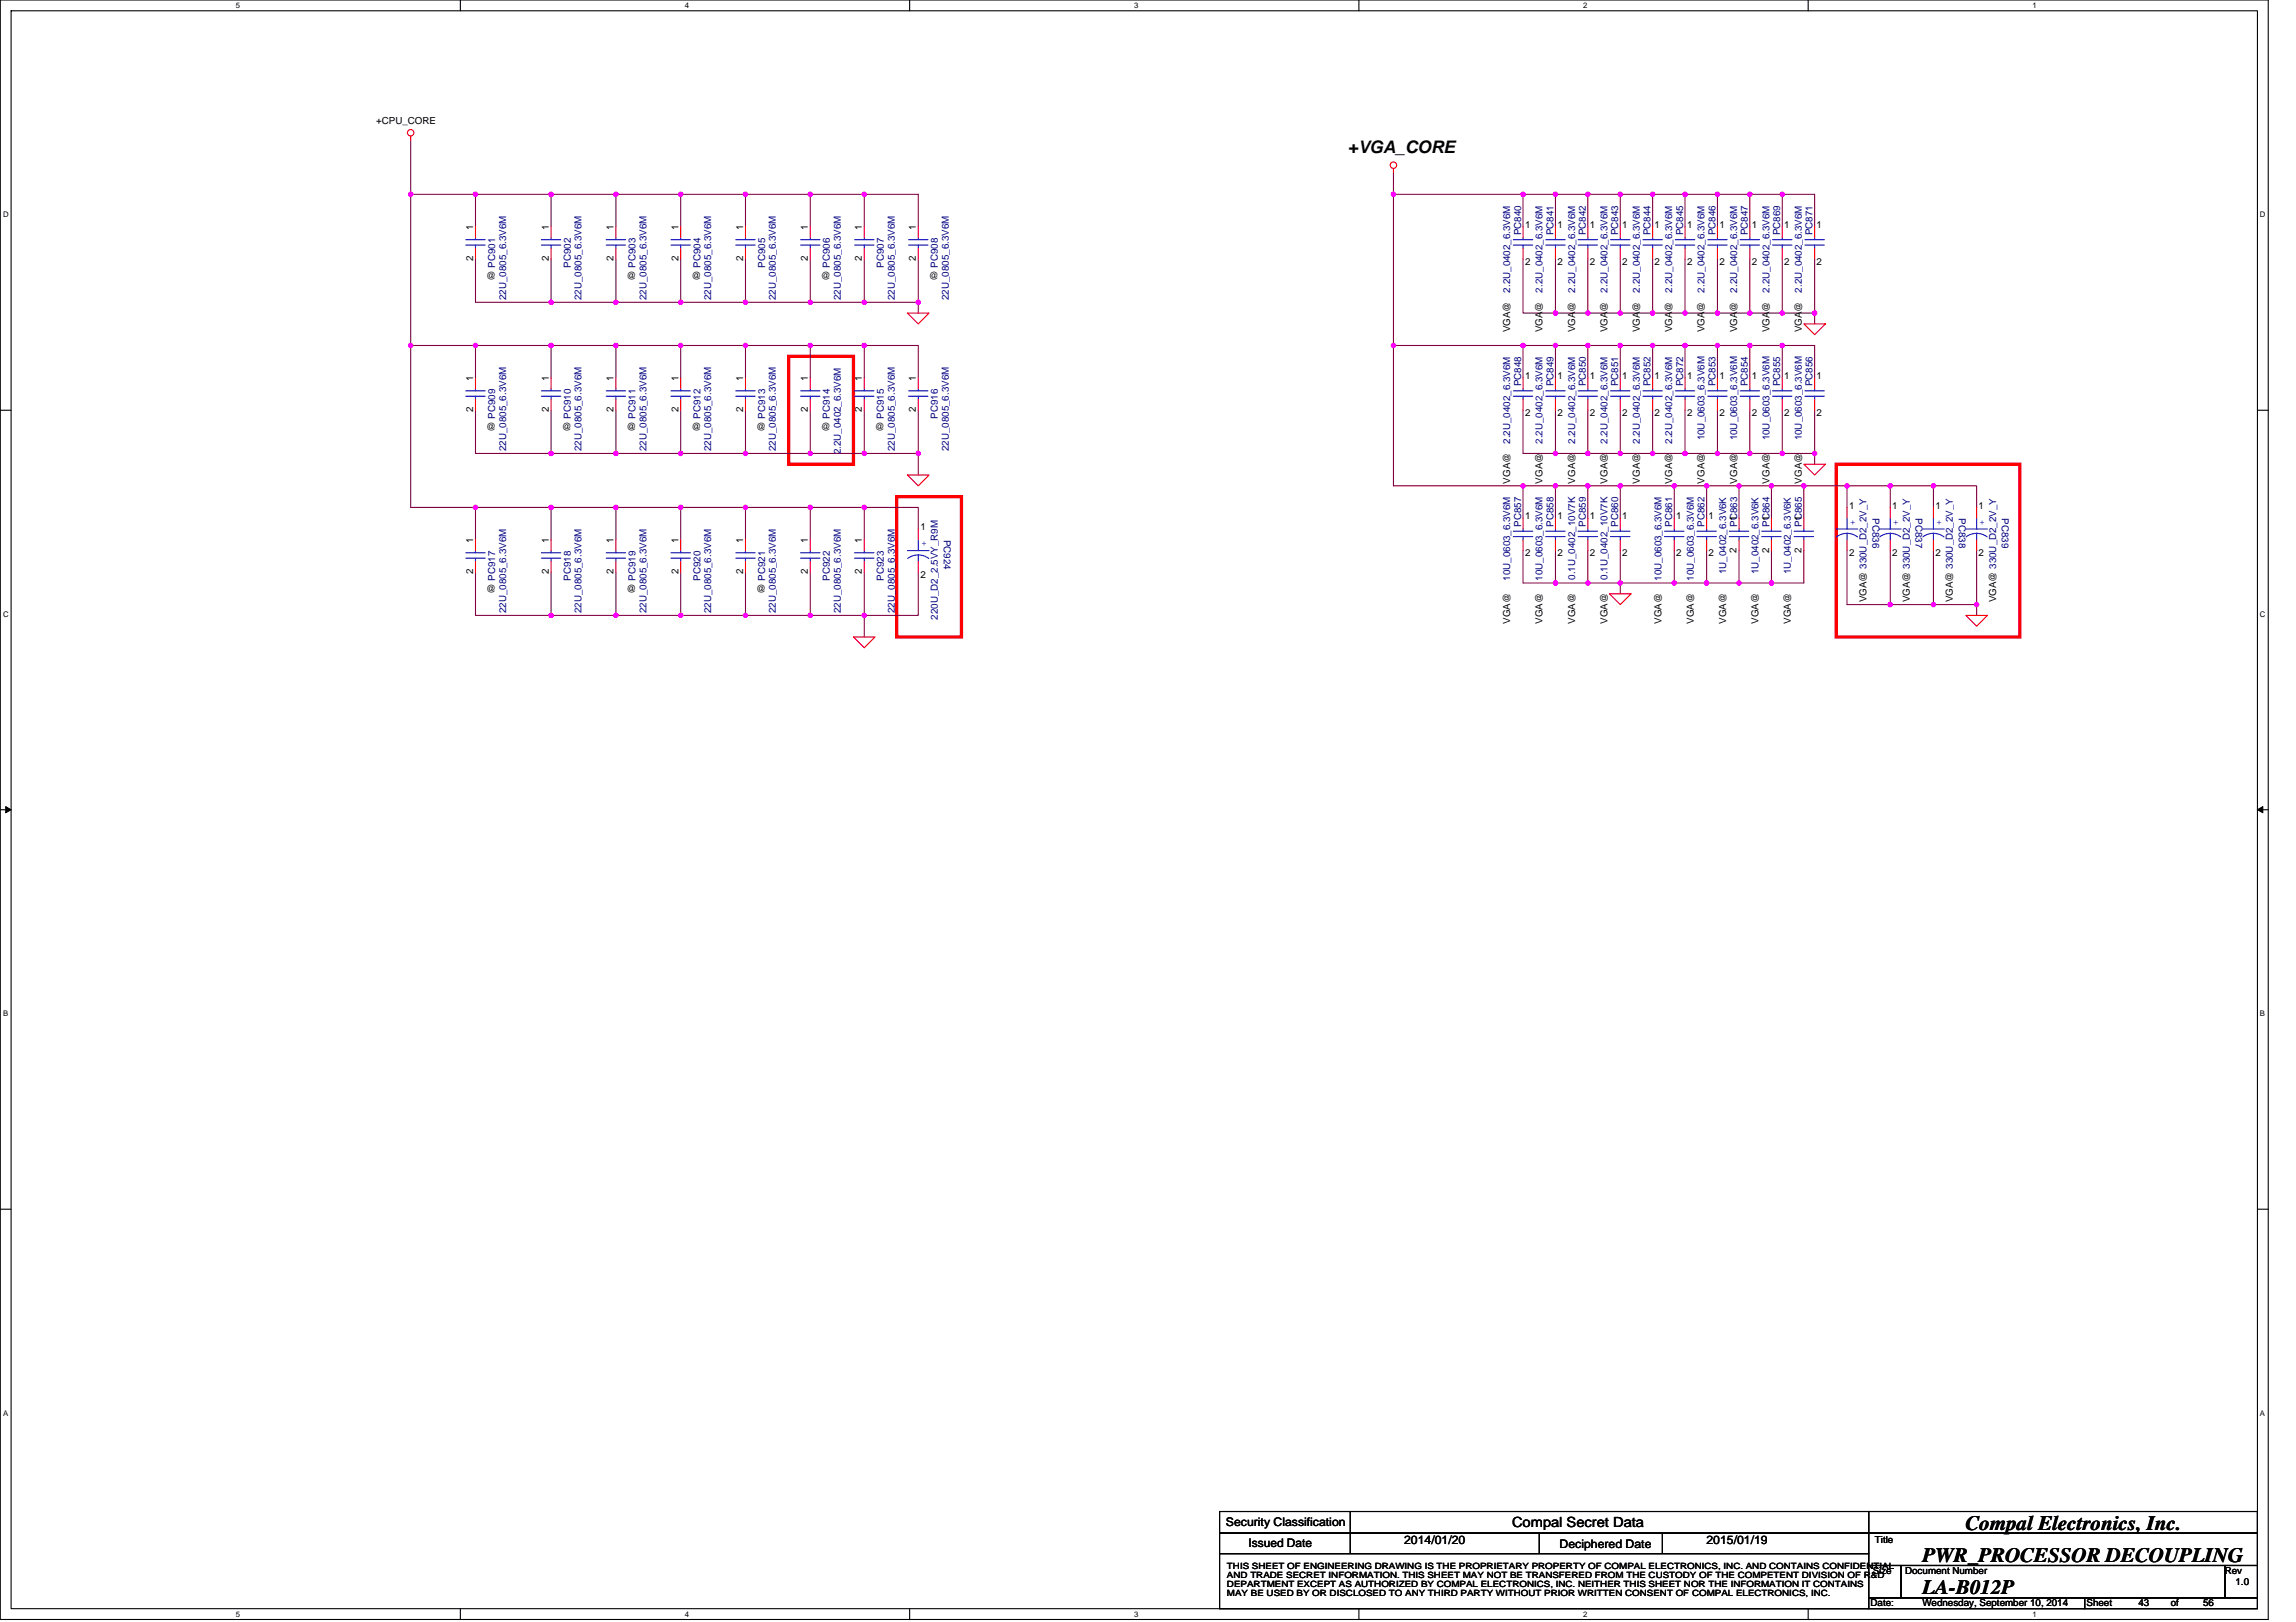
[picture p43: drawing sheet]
<svg xmlns="http://www.w3.org/2000/svg" width="297mm" height="210mm" viewBox="0 0 297 210" stroke-linecap="round" stroke-linejoin="round" font-family="sans-serif">
<defs><g id="words">
<g font-size="2.7">
<text x="254.3" y="197.9">Compal Electronics, Inc.</text>
<text x="248.7" y="202.1">PWR_PROCESSOR DECOUPLING</text>
<text x="248.7" y="206.3">LA-B012P</text>
</g>
<text font-size="2.2" x="174.4" y="19.8">+VGA_CORE</text>
<text font-size="1.8" x="195.6" y="197.6">Compal Secret Data</text>
<g font-size="1.5">
<text x="158.6" y="197.5">Security Classification</text>
<text x="161.5" y="200.2">Issued Date</text>
<text x="181.6" y="199.8">2014/01/20</text>
<text x="201.8" y="200.3">Deciphered Date</text>
<text x="220.8" y="199.8">2015/01/19</text>
</g>
<g font-size="1.3">
<text x="48.7" y="16.1">+CPU_CORE</text>
<text x="61.2" y="29.8" transform="rotate(-90 61.2 29.8)">1</text>
<text x="71" y="29.8" transform="rotate(-90 71 29.8)">1</text>
<text x="79.4" y="29.8" transform="rotate(-90 79.4 29.8)">1</text>
<text x="87.8" y="29.8" transform="rotate(-90 87.8 29.8)">1</text>
<text x="96.1" y="29.8" transform="rotate(-90 96.1 29.8)">1</text>
<text x="104.5" y="29.8" transform="rotate(-90 104.5 29.8)">1</text>
<text x="111.5" y="29.8" transform="rotate(-90 111.5 29.8)">1</text>
<text x="118.5" y="29.8" transform="rotate(-90 118.5 29.8)">1</text>
<text x="197.3" y="29.5">1</text>
<text x="201.5" y="29.5">1</text>
<text x="205.7" y="29.5">1</text>
<text x="209.9" y="29.5">1</text>
<text x="214.1" y="29.5">1</text>
<text x="218.3" y="29.5">1</text>
<text x="222.4" y="29.5">1</text>
<text x="226.6" y="29.5">1</text>
<text x="230.8" y="29.5">1</text>
<text x="235" y="29.5">1</text>
<text x="61.2" y="33.8" transform="rotate(-90 61.2 33.8)">2</text>
<text x="71" y="33.8" transform="rotate(-90 71 33.8)">2</text>
<text x="79.4" y="33.8" transform="rotate(-90 79.4 33.8)">2</text>
<text x="87.8" y="33.8" transform="rotate(-90 87.8 33.8)">2</text>
<text x="96.1" y="33.8" transform="rotate(-90 96.1 33.8)">2</text>
<text x="104.5" y="33.8" transform="rotate(-90 104.5 33.8)">2</text>
<text x="111.5" y="33.8" transform="rotate(-90 111.5 33.8)">2</text>
<text x="118.5" y="33.8" transform="rotate(-90 118.5 33.8)">2</text>
<text x="197.3" y="34.2">2</text>
<text x="201.5" y="34.2">2</text>
<text x="205.7" y="34.2">2</text>
<text x="209.9" y="34.2">2</text>
<text x="214.1" y="34.2">2</text>
<text x="218.3" y="34.2">2</text>
<text x="222.4" y="34.2">2</text>
<text x="226.6" y="34.2">2</text>
<text x="230.8" y="34.2">2</text>
<text x="235" y="34.2">2</text>
<text x="62.9" y="36">@</text>
<text x="81.1" y="36">@</text>
<text x="89.4" y="36">@</text>
<text x="106.2" y="36">@</text>
<text x="120.2" y="36">@</text>
<text x="195.4" y="43" transform="rotate(-90 195.4 43)">VGA@</text>
<text x="199.6" y="43" transform="rotate(-90 199.6 43)">VGA@</text>
<text x="203.8" y="43" transform="rotate(-90 203.8 43)">VGA@</text>
<text x="208" y="43" transform="rotate(-90 208 43)">VGA@</text>
<text x="212.1" y="43" transform="rotate(-90 212.1 43)">VGA@</text>
<text x="216.3" y="43" transform="rotate(-90 216.3 43)">VGA@</text>
<text x="220.5" y="43" transform="rotate(-90 220.5 43)">VGA@</text>
<text x="224.7" y="43" transform="rotate(-90 224.7 43)">VGA@</text>
<text x="228.9" y="43" transform="rotate(-90 228.9 43)">VGA@</text>
<text x="233.1" y="43" transform="rotate(-90 233.1 43)">VGA@</text>
<text x="61.2" y="53.4" transform="rotate(-90 61.2 53.4)">2</text>
<text x="61.2" y="49.3" transform="rotate(-90 61.2 49.3)">1</text>
<text x="71" y="53.4" transform="rotate(-90 71 53.4)">2</text>
<text x="71" y="49.3" transform="rotate(-90 71 49.3)">1</text>
<text x="79.4" y="53.4" transform="rotate(-90 79.4 53.4)">2</text>
<text x="79.4" y="49.3" transform="rotate(-90 79.4 49.3)">1</text>
<text x="87.8" y="53.4" transform="rotate(-90 87.8 53.4)">2</text>
<text x="87.8" y="49.3" transform="rotate(-90 87.8 49.3)">1</text>
<text x="96.1" y="53.4" transform="rotate(-90 96.1 53.4)">2</text>
<text x="96.1" y="49.3" transform="rotate(-90 96.1 49.3)">1</text>
<text x="104.5" y="53.4" transform="rotate(-90 104.5 53.4)">2</text>
<text x="104.5" y="49.3" transform="rotate(-90 104.5 49.3)">1</text>
<text x="111.5" y="53.4" transform="rotate(-90 111.5 53.4)">2</text>
<text x="111.5" y="49.3" transform="rotate(-90 111.5 49.3)">1</text>
<text x="118.5" y="53.4" transform="rotate(-90 118.5 53.4)">2</text>
<text x="118.5" y="49.3" transform="rotate(-90 118.5 49.3)">1</text>
<text x="197.3" y="49">1</text>
<text x="197.3" y="53.8">2</text>
<text x="201.5" y="49">1</text>
<text x="201.5" y="53.8">2</text>
<text x="205.7" y="49">1</text>
<text x="205.7" y="53.8">2</text>
<text x="209.9" y="49">1</text>
<text x="209.9" y="53.8">2</text>
<text x="214.1" y="49">1</text>
<text x="214.1" y="53.8">2</text>
<text x="218.3" y="49">1</text>
<text x="218.3" y="53.8">2</text>
<text x="222.4" y="49">1</text>
<text x="222.4" y="53.8">2</text>
<text x="226.6" y="49">1</text>
<text x="226.6" y="53.8">2</text>
<text x="230.8" y="49">1</text>
<text x="230.8" y="53.8">2</text>
<text x="235" y="49">1</text>
<text x="235" y="53.8">2</text>
<text x="62.9" y="55.6">@</text>
<text x="72.7" y="55.6">@</text>
<text x="81.1" y="55.6">@</text>
<text x="89.4" y="55.6">@</text>
<text x="97.8" y="55.6">@</text>
<text x="106.2" y="55.6">@</text>
<text x="113.2" y="55.6">@</text>
<text x="195.4" y="62.6" transform="rotate(-90 195.4 62.6)">VGA@</text>
<text x="199.6" y="62.6" transform="rotate(-90 199.6 62.6)">VGA@</text>
<text x="203.8" y="62.6" transform="rotate(-90 203.8 62.6)">VGA@</text>
<text x="208" y="62.6" transform="rotate(-90 208 62.6)">VGA@</text>
<text x="212.1" y="62.6" transform="rotate(-90 212.1 62.6)">VGA@</text>
<text x="216.3" y="62.6" transform="rotate(-90 216.3 62.6)">VGA@</text>
<text x="220.5" y="62.6" transform="rotate(-90 220.5 62.6)">VGA@</text>
<text x="224.7" y="62.6" transform="rotate(-90 224.7 62.6)">VGA@</text>
<text x="228.9" y="62.6" transform="rotate(-90 228.9 62.6)">VGA@</text>
<text x="233.1" y="62.6" transform="rotate(-90 233.1 62.6)">VGA@</text>
<text x="239.2" y="65.8">1</text>
<text x="244.8" y="65.8">1</text>
<text x="250.4" y="65.8">1</text>
<text x="256" y="65.8">1</text>
<text x="61.2" y="70.3" transform="rotate(-90 61.2 70.3)">1</text>
<text x="71" y="70.3" transform="rotate(-90 71 70.3)">1</text>
<text x="79.4" y="70.3" transform="rotate(-90 79.4 70.3)">1</text>
<text x="87.8" y="70.3" transform="rotate(-90 87.8 70.3)">1</text>
<text x="96.1" y="70.3" transform="rotate(-90 96.1 70.3)">1</text>
<text x="104.5" y="70.3" transform="rotate(-90 104.5 70.3)">1</text>
<text x="111.5" y="70.3" transform="rotate(-90 111.5 70.3)">1</text>
<text x="119.1" y="68.6">1</text>
<text x="197.3" y="67.2">1</text>
<text x="197.3" y="72">2</text>
<text x="201.5" y="67.2">1</text>
<text x="201.5" y="72">2</text>
<text x="205.7" y="67.2">1</text>
<text x="205.7" y="72">2</text>
<text x="209.9" y="67.2">1</text>
<text x="209.9" y="72">2</text>
<text x="216.9" y="67.2">1</text>
<text x="216.9" y="72">2</text>
<text x="221.1" y="67.2">1</text>
<text x="221.1" y="72">2</text>
<text x="224.7" y="71.5" transform="rotate(-90 224.7 71.5)">2</text>
<text x="224.7" y="67.5" transform="rotate(-90 224.7 67.5)">1</text>
<text x="228.9" y="71.5" transform="rotate(-90 228.9 71.5)">2</text>
<text x="228.9" y="67.5" transform="rotate(-90 228.9 67.5)">1</text>
<text x="233.1" y="71.5" transform="rotate(-90 233.1 71.5)">2</text>
<text x="233.1" y="67.5" transform="rotate(-90 233.1 67.5)">1</text>
<text x="239.2" y="72">2</text>
<text x="244.8" y="72">2</text>
<text x="250.4" y="72">2</text>
<text x="256" y="72">2</text>
<text x="61.2" y="74.3" transform="rotate(-90 61.2 74.3)">2</text>
<text x="62.9" y="76.6">@</text>
<text x="71" y="74.3" transform="rotate(-90 71 74.3)">2</text>
<text x="79.4" y="74.3" transform="rotate(-90 79.4 74.3)">2</text>
<text x="81.1" y="76.6">@</text>
<text x="87.8" y="74.3" transform="rotate(-90 87.8 74.3)">2</text>
<text x="96.1" y="74.3" transform="rotate(-90 96.1 74.3)">2</text>
<text x="97.8" y="76.6">@</text>
<text x="104.5" y="74.3" transform="rotate(-90 104.5 74.3)">2</text>
<text x="111.5" y="74.3" transform="rotate(-90 111.5 74.3)">2</text>
<text x="119.1" y="74.7">2</text>
<text x="241.5" y="78" transform="rotate(-90 241.5 78)">VGA@ 330U_D2_2V_Y</text>
<text x="247.1" y="78" transform="rotate(-90 247.1 78)">VGA@ 330U_D2_2V_Y</text>
<text x="252.7" y="78" transform="rotate(-90 252.7 78)">VGA@ 330U_D2_2V_Y</text>
<text x="258.2" y="78" transform="rotate(-90 258.2 78)">VGA@ 330U_D2_2V_Y</text>
<text x="195.4" y="80.7" transform="rotate(-90 195.4 80.7)">VGA@</text>
<text x="199.6" y="80.7" transform="rotate(-90 199.6 80.7)">VGA@</text>
<text x="203.8" y="80.7" transform="rotate(-90 203.8 80.7)">VGA@</text>
<text x="208" y="80.7" transform="rotate(-90 208 80.7)">VGA@</text>
<text x="214.9" y="80.7" transform="rotate(-90 214.9 80.7)">VGA@</text>
<text x="219.1" y="80.7" transform="rotate(-90 219.1 80.7)">VGA@</text>
<text x="223.3" y="80.7" transform="rotate(-90 223.3 80.7)">VGA@</text>
<text x="227.5" y="80.7" transform="rotate(-90 227.5 80.7)">VGA@</text>
<text x="231.7" y="80.7" transform="rotate(-90 231.7 80.7)">VGA@</text>
<text x="242.3" y="203.7">Size</text>
<text x="242.6" y="199.6">Title</text>
<text x="246.5" y="203.7">Document Number</text>
<text x="287.8" y="203.7">Rev</text>
<text x="242" y="207.9">Date:</text>
<text x="248.7" y="207.9">Wednesday, September 10, 2014</text>
<text x="269.9" y="207.9">Sheet</text>
<text x="276.6" y="207.9">43</text>
<text x="280.8" y="207.9">of</text>
<text x="285" y="207.9">56</text>
<text x="289.2" y="205.1">1.0</text>
</g>
<g font-size="1.3" fill="#000080">
<text x="64.1" y="34.6" transform="rotate(-90 64.1 34.6)">PC901</text>
<text x="73.8" y="34.6" transform="rotate(-90 73.8 34.6)">PC902</text>
<text x="82.2" y="34.6" transform="rotate(-90 82.2 34.6)">PC903</text>
<text x="90.6" y="34.6" transform="rotate(-90 90.6 34.6)">PC904</text>
<text x="99" y="34.6" transform="rotate(-90 99 34.6)">PC905</text>
<text x="107.4" y="34.6" transform="rotate(-90 107.4 34.6)">PC906</text>
<text x="114.4" y="34.6" transform="rotate(-90 114.4 34.6)">PC907</text>
<text x="121.3" y="34.6" transform="rotate(-90 121.3 34.6)">PC908</text>
<text x="196.8" y="30.5" transform="rotate(-90 196.8 30.5)">PC840</text>
<text x="201" y="30.5" transform="rotate(-90 201 30.5)">PC841</text>
<text x="205.2" y="30.5" transform="rotate(-90 205.2 30.5)">PC842</text>
<text x="209.4" y="30.5" transform="rotate(-90 209.4 30.5)">PC843</text>
<text x="213.5" y="30.5" transform="rotate(-90 213.5 30.5)">PC844</text>
<text x="217.7" y="30.5" transform="rotate(-90 217.7 30.5)">PC845</text>
<text x="221.9" y="30.5" transform="rotate(-90 221.9 30.5)">PC846</text>
<text x="226.1" y="30.5" transform="rotate(-90 226.1 30.5)">PC847</text>
<text x="230.3" y="30.5" transform="rotate(-90 230.3 30.5)">PC869</text>
<text x="234.5" y="30.5" transform="rotate(-90 234.5 30.5)">PC871</text>
<text x="65.5" y="38.8" transform="rotate(-90 65.5 38.8)">22U_0805_6.3V6M</text>
<text x="75.2" y="38.8" transform="rotate(-90 75.2 38.8)">22U_0805_6.3V6M</text>
<text x="83.6" y="38.8" transform="rotate(-90 83.6 38.8)">22U_0805_6.3V6M</text>
<text x="92" y="38.8" transform="rotate(-90 92 38.8)">22U_0805_6.3V6M</text>
<text x="100.4" y="38.8" transform="rotate(-90 100.4 38.8)">22U_0805_6.3V6M</text>
<text x="108.8" y="38.8" transform="rotate(-90 108.8 38.8)">22U_0805_6.3V6M</text>
<text x="115.8" y="38.8" transform="rotate(-90 115.8 38.8)">22U_0805_6.3V6M</text>
<text x="122.7" y="38.8" transform="rotate(-90 122.7 38.8)">22U_0805_6.3V6M</text>
<text x="195.4" y="37.9" transform="rotate(-90 195.4 37.9)">2.2U_0402_6.3V6M</text>
<text x="199.6" y="37.9" transform="rotate(-90 199.6 37.9)">2.2U_0402_6.3V6M</text>
<text x="203.8" y="37.9" transform="rotate(-90 203.8 37.9)">2.2U_0402_6.3V6M</text>
<text x="208" y="37.9" transform="rotate(-90 208 37.9)">2.2U_0402_6.3V6M</text>
<text x="212.1" y="37.9" transform="rotate(-90 212.1 37.9)">2.2U_0402_6.3V6M</text>
<text x="216.3" y="37.9" transform="rotate(-90 216.3 37.9)">2.2U_0402_6.3V6M</text>
<text x="220.5" y="37.9" transform="rotate(-90 220.5 37.9)">2.2U_0402_6.3V6M</text>
<text x="224.7" y="37.9" transform="rotate(-90 224.7 37.9)">2.2U_0402_6.3V6M</text>
<text x="228.9" y="37.9" transform="rotate(-90 228.9 37.9)">2.2U_0402_6.3V6M</text>
<text x="233.1" y="37.9" transform="rotate(-90 233.1 37.9)">2.2U_0402_6.3V6M</text>
<text x="196.8" y="50" transform="rotate(-90 196.8 50)">PC848</text>
<text x="201" y="50" transform="rotate(-90 201 50)">PC849</text>
<text x="205.2" y="50" transform="rotate(-90 205.2 50)">PC850</text>
<text x="209.4" y="50" transform="rotate(-90 209.4 50)">PC851</text>
<text x="213.5" y="50" transform="rotate(-90 213.5 50)">PC852</text>
<text x="217.7" y="50" transform="rotate(-90 217.7 50)">PC872</text>
<text x="221.9" y="50" transform="rotate(-90 221.9 50)">PC853</text>
<text x="226.1" y="50" transform="rotate(-90 226.1 50)">PC854</text>
<text x="230.3" y="50" transform="rotate(-90 230.3 50)">PC855</text>
<text x="234.5" y="50" transform="rotate(-90 234.5 50)">PC856</text>
<text x="64.1" y="54.2" transform="rotate(-90 64.1 54.2)">PC909</text>
<text x="65.5" y="58.4" transform="rotate(-90 65.5 58.4)">22U_0805_6.3V6M</text>
<text x="73.8" y="54.2" transform="rotate(-90 73.8 54.2)">PC910</text>
<text x="75.2" y="58.4" transform="rotate(-90 75.2 58.4)">22U_0805_6.3V6M</text>
<text x="82.2" y="54.2" transform="rotate(-90 82.2 54.2)">PC911</text>
<text x="83.6" y="58.4" transform="rotate(-90 83.6 58.4)">22U_0805_6.3V6M</text>
<text x="90.6" y="54.2" transform="rotate(-90 90.6 54.2)">PC912</text>
<text x="92" y="58.4" transform="rotate(-90 92 58.4)">22U_0805_6.3V6M</text>
<text x="99" y="54.2" transform="rotate(-90 99 54.2)">PC913</text>
<text x="100.4" y="58.4" transform="rotate(-90 100.4 58.4)">22U_0805_6.3V6M</text>
<text x="107.4" y="54.2" transform="rotate(-90 107.4 54.2)">PC914</text>
<text x="108.8" y="58.8" transform="rotate(-90 108.8 58.8)">2.2U_0402_6.3V6M</text>
<text x="114.4" y="54.2" transform="rotate(-90 114.4 54.2)">PC915</text>
<text x="115.8" y="58.4" transform="rotate(-90 115.8 58.4)">22U_0805_6.3V6M</text>
<text x="121.3" y="54.2" transform="rotate(-90 121.3 54.2)">PC916</text>
<text x="122.7" y="58.4" transform="rotate(-90 122.7 58.4)">22U_0805_6.3V6M</text>
<text x="195.4" y="57.4" transform="rotate(-90 195.4 57.4)">2.2U_0402_6.3V6M</text>
<text x="199.6" y="57.4" transform="rotate(-90 199.6 57.4)">2.2U_0402_6.3V6M</text>
<text x="203.8" y="57.4" transform="rotate(-90 203.8 57.4)">2.2U_0402_6.3V6M</text>
<text x="208" y="57.4" transform="rotate(-90 208 57.4)">2.2U_0402_6.3V6M</text>
<text x="212.1" y="57.4" transform="rotate(-90 212.1 57.4)">2.2U_0402_6.3V6M</text>
<text x="216.3" y="57.4" transform="rotate(-90 216.3 57.4)">2.2U_0402_6.3V6M</text>
<text x="220.5" y="57" transform="rotate(-90 220.5 57)">10U_0603_6.3V6M</text>
<text x="224.7" y="57" transform="rotate(-90 224.7 57)">10U_0603_6.3V6M</text>
<text x="228.9" y="57" transform="rotate(-90 228.9 57)">10U_0603_6.3V6M</text>
<text x="233.1" y="57" transform="rotate(-90 233.1 57)">10U_0603_6.3V6M</text>
<text x="122.1" y="69.8" transform="rotate(90 122.1 69.8)">PC924</text>
<text x="196.8" y="68.2" transform="rotate(-90 196.8 68.2)">PC857</text>
<text x="201" y="68.2" transform="rotate(-90 201 68.2)">PC858</text>
<text x="205.2" y="68.2" transform="rotate(-90 205.2 68.2)">PC859</text>
<text x="209.4" y="68.2" transform="rotate(-90 209.4 68.2)">PC860</text>
<text x="216.3" y="68.2" transform="rotate(-90 216.3 68.2)">PC861</text>
<text x="220.5" y="68.2" transform="rotate(-90 220.5 68.2)">PC862</text>
<text x="224.7" y="68.2" transform="rotate(-90 224.7 68.2)">PC863</text>
<text x="228.9" y="68.2" transform="rotate(-90 228.9 68.2)">PC864</text>
<text x="233.1" y="68.2" transform="rotate(-90 233.1 68.2)">PC865</text>
<text x="242.2" y="67.1" transform="rotate(90 242.2 67.1)">PC836</text>
<text x="247.8" y="67.1" transform="rotate(90 247.8 67.1)">PC837</text>
<text x="253.4" y="67.1" transform="rotate(90 253.4 67.1)">PC838</text>
<text x="259" y="67.1" transform="rotate(90 259 67.1)">PC839</text>
<text x="64.1" y="75.2" transform="rotate(-90 64.1 75.2)">PC917</text>
<text x="73.8" y="75.2" transform="rotate(-90 73.8 75.2)">PC918</text>
<text x="82.2" y="75.2" transform="rotate(-90 82.2 75.2)">PC919</text>
<text x="90.6" y="75.2" transform="rotate(-90 90.6 75.2)">PC920</text>
<text x="99" y="75.2" transform="rotate(-90 99 75.2)">PC921</text>
<text x="107.4" y="75.2" transform="rotate(-90 107.4 75.2)">PC922</text>
<text x="114.4" y="75.2" transform="rotate(-90 114.4 75.2)">PC923</text>
<text x="195.4" y="75.2" transform="rotate(-90 195.4 75.2)">10U_0603_6.3V6M</text>
<text x="199.6" y="75.2" transform="rotate(-90 199.6 75.2)">10U_0603_6.3V6M</text>
<text x="203.8" y="75" transform="rotate(-90 203.8 75)">0.1U_0402_10V7K</text>
<text x="208" y="75" transform="rotate(-90 208 75)">0.1U_0402_10V7K</text>
<text x="214.9" y="75.2" transform="rotate(-90 214.9 75.2)">10U_0603_6.3V6M</text>
<text x="219.1" y="75.2" transform="rotate(-90 219.1 75.2)">10U_0603_6.3V6M</text>
<text x="223.3" y="74.3" transform="rotate(-90 223.3 74.3)">1U_0402_6.3V6K</text>
<text x="227.5" y="74.3" transform="rotate(-90 227.5 74.3)">1U_0402_6.3V6K</text>
<text x="231.7" y="74.3" transform="rotate(-90 231.7 74.3)">1U_0402_6.3V6K</text>
<text x="65.5" y="79.3" transform="rotate(-90 65.5 79.3)">22U_0805_6.3V6M</text>
<text x="75.2" y="79.3" transform="rotate(-90 75.2 79.3)">22U_0805_6.3V6M</text>
<text x="83.6" y="79.3" transform="rotate(-90 83.6 79.3)">22U_0805_6.3V6M</text>
<text x="92" y="79.3" transform="rotate(-90 92 79.3)">22U_0805_6.3V6M</text>
<text x="100.4" y="79.3" transform="rotate(-90 100.4 79.3)">22U_0805_6.3V6M</text>
<text x="108.8" y="79.3" transform="rotate(-90 108.8 79.3)">22U_0805_6.3V6M</text>
<text x="115.8" y="79.3" transform="rotate(-90 115.8 79.3)">22U_0805_6.3V6M</text>
<text x="121.3" y="80.2" transform="rotate(-90 121.3 80.2)">220U_D2_2.5VY_R9M</text>
</g>
<g font-size="1.3" fill="#00f">
<text x="119.2" y="70.7">+</text>
<text x="239.3" y="67.9">+</text>
<text x="244.9" y="67.9">+</text>
<text x="250.5" y="67.9">+</text>
<text x="256.1" y="67.9">+</text>
</g>
<g font-size="1.1">
<text x="158.7" y="203">THIS SHEET OF ENGINEERING DRAWING IS THE PROPRIETARY PROPERTY OF COMPAL ELECTRONICS, INC. AND CONTAINS CONFIDENTIAL</text>
<text x="158.7" y="204.2">AND TRADE SECRET INFORMATION. THIS SHEET MAY NOT BE TRANSFERED FROM THE CUSTODY OF THE COMPETENT DIVISION OF R&amp;D</text>
<text x="158.7" y="205.3">DEPARTMENT EXCEPT AS AUTHORIZED BY COMPAL ELECTRONICS, INC. NEITHER THIS SHEET NOR THE INFORMATION IT CONTAINS</text>
<text x="158.7" y="206.5">MAY BE USED BY OR DISCLOSED TO ANY THIRD PARTY WITHOUT PRIOR WRITTEN CONSENT OF COMPAL ELECTRONICS, INC.</text>
</g>
<g font-size="1">
<text x="30.5" y="1">5</text>
<text x="88.6" y="1">4</text>
<text x="146.7" y="1">3</text>
<text x="204.8" y="1">2</text>
<text x="263" y="1">1</text>
<text x=".4" y="28.1">D</text>
<text x="292.4" y="28.1">D</text>
<text x=".4" y="79.8">C</text>
<text x="292.4" y="79.8">C</text>
<text x=".4" y="131.5">B</text>
<text x="292.4" y="131.5">B</text>
<text x=".4" y="183.2">A</text>
<text x="292.4" y="183.2">A</text>
<text x="30.5" y="209.2">5</text>
<text x="88.6" y="209.2">4</text>
<text x="146.7" y="209.2">3</text>
<text x="204.8" y="209.2">2</text>
<text x="263" y="209.2">1</text>
</g>
</g></defs>
<path d="M0 0h293.4v209.6h-293.4zM1.4 1.4h290.6v206.8h-290.6z" fill="none" stroke="#000" stroke-width=".14"/>
<g fill="#fff">
<path d="M30.5 .1h.6v1.2h-.6z"/>
<path d="M30.5 208.3h.6v1.1h-.6z"/>
</g>
<path d="M59.6 0v1.4M59.6 208.2v1.4" fill="none" stroke="#000" stroke-width=".14"/>
<g fill="#fff">
<path d="M88.6 .1h.6v1.2h-.6z"/>
<path d="M88.6 208.3h.6v1.1h-.6z"/>
</g>
<path d="M117.7 0v1.4M117.7 208.2v1.4" fill="none" stroke="#000" stroke-width=".14"/>
<g fill="#fff">
<path d="M146.7 .1h.6v1.2h-.6z"/>
<path d="M146.7 208.3h.6v1.1h-.6z"/>
</g>
<path d="M175.8 0v1.4M175.8 208.2v1.4" fill="none" stroke="#000" stroke-width=".14"/>
<g fill="#fff">
<path d="M204.9 .1h.5v1.2h-.5z"/>
<path d="M204.9 208.3h.5v1.1h-.5z"/>
</g>
<path d="M233.9 0v1.4M233.9 208.2v1.4" fill="none" stroke="#000" stroke-width=".14"/>
<g fill="#fff">
<path d="M263 .1h.5v1.2h-.5z"/>
<path d="M263 208.3h.5v1.1h-.5z"/>
<path d="M.4 27.2h.7v1.2h-.7z"/>
<path d="M292.4 27.2h.7v1.2h-.7z"/>
<path d="M.4 78.9h.7v1.2h-.7z"/>
<path d="M292.4 78.9h.7v1.2h-.7z"/>
</g>
<path d="M0 53.1h1.4M292 53.1h1.4" fill="none" stroke="#000" stroke-width=".14"/>
<g fill="#fff">
<path d="M.4 130.6h.7v1.2h-.7z"/>
<path d="M292.4 130.6h.7v1.2h-.7z"/>
</g>
<path d="M0 104.8h1.4M292 104.8h1.4" fill="none" stroke="#000" stroke-width=".14"/>
<path d="M.7 104.4l.7 .4-.7 .4zM292 104.8l.7-.4v.8z" fill="#000"/>
<path d="M.7 104.4l.7 .4-.7 .4zM292 104.8l.7-.4v.8z" fill="none" stroke="#000" stroke-width=".13"/>
<g fill="#fff">
<path d="M.4 182.3h.7v1.1h-.7z"/>
<path d="M292.4 182.3h.7v1.1h-.7z"/>
</g>
<path d="M0 156.5h1.4M292 156.5h1.4" fill="none" stroke="#000" stroke-width=".14"/>
<path d="M102 46.1h8.4v14h-8.4zM116 64.3h8.4v18.1h-8.4zM237.6 60.1h23.7v22.3h-23.7z" fill="none" stroke="#f00" stroke-width=".42"/>
<path d="M118.8 25.1h-7v4.2M53.1 44.7h8.4" fill="none" stroke="#800040" stroke-width=".14"/>
<circle cx="61.5" cy="44.7" r=".28" fill="#f0f"/>
<circle cx="61.5" cy="44.7" r=".28" fill="none" stroke="#f0f" stroke-width=".14"/>
<path d="M104.8 25.1v4.2" fill="none" stroke="#800040" stroke-width=".14"/>
<circle cx="104.8" cy="25.1" r=".28" fill="#f0f"/>
<circle cx="104.8" cy="25.1" r=".28" fill="none" stroke="#f0f" stroke-width=".14"/>
<path d="M104.8 25.1h7" fill="none" stroke="#800040" stroke-width=".14"/>
<circle cx="111.8" cy="25.1" r=".28" fill="#f0f"/>
<circle cx="111.8" cy="25.1" r=".28" fill="none" stroke="#f0f" stroke-width=".14"/>
<path d="M61.5 44.7v4.2M71.3 44.7h8.4" fill="none" stroke="#800040" stroke-width=".14"/>
<circle cx="79.7" cy="44.7" r=".28" fill="#f0f"/>
<circle cx="79.7" cy="44.7" r=".28" fill="none" stroke="#f0f" stroke-width=".14"/>
<circle cx="71.3" cy="44.7" r=".28" fill="#f0f"/>
<circle cx="71.3" cy="44.7" r=".28" fill="none" stroke="#f0f" stroke-width=".14"/>
<path d="M71.3 44.7v4.2M88.1 44.7h-8.4v4.2M88.1 44.7v4.2M88.1 44.7h8.3" fill="none" stroke="#800040" stroke-width=".14"/>
<circle cx="96.4" cy="44.7" r=".28" fill="#f0f"/>
<circle cx="96.4" cy="44.7" r=".28" fill="none" stroke="#f0f" stroke-width=".14"/>
<circle cx="88.1" cy="44.7" r=".28" fill="#f0f"/>
<circle cx="88.1" cy="44.7" r=".28" fill="none" stroke="#f0f" stroke-width=".14"/>
<path d="M96.4 44.7v4.2M104.8 44.7h7" fill="none" stroke="#800040" stroke-width=".14"/>
<circle cx="111.8" cy="44.7" r=".28" fill="#f0f"/>
<circle cx="111.8" cy="44.7" r=".28" fill="none" stroke="#f0f" stroke-width=".14"/>
<circle cx="104.8" cy="44.7" r=".28" fill="#f0f"/>
<circle cx="104.8" cy="44.7" r=".28" fill="none" stroke="#f0f" stroke-width=".14"/>
<path d="M96.4 53.1v5.6" fill="none" stroke="#800040" stroke-width=".14"/>
<circle cx="96.4" cy="58.7" r=".28" fill="#f0f"/>
<circle cx="96.4" cy="58.7" r=".28" fill="none" stroke="#f0f" stroke-width=".14"/>
<path d="M88.1 53.1v5.6" fill="none" stroke="#800040" stroke-width=".14"/>
<circle cx="88.1" cy="58.7" r=".28" fill="#f0f"/>
<circle cx="88.1" cy="58.7" r=".28" fill="none" stroke="#f0f" stroke-width=".14"/>
<path d="M104.8 39.1h7" fill="none" stroke="#800040" stroke-width=".14"/>
<circle cx="111.8" cy="39.1" r=".28" fill="#f0f"/>
<circle cx="111.8" cy="39.1" r=".28" fill="none" stroke="#f0f" stroke-width=".14"/>
<circle cx="104.8" cy="39.1" r=".28" fill="#f0f"/>
<circle cx="104.8" cy="39.1" r=".28" fill="none" stroke="#f0f" stroke-width=".14"/>
<path d="M104.8 33.5v5.6M71.3 53.1v5.6M79.7 58.7h8.4" fill="none" stroke="#800040" stroke-width=".14"/>
<circle cx="71.3" cy="58.7" r=".28" fill="#f0f"/>
<circle cx="71.3" cy="58.7" r=".28" fill="none" stroke="#f0f" stroke-width=".14"/>
<path d="M71.3 25.1h8.4v4.2M111.8 39.1h7v1.4M61.5 53.1v5.6M104.8 44.7v4.2M111.8 48.9v-4.2h7v4.2M118.8 58.7v2.8" fill="none" stroke="#800040" stroke-width=".14"/>
<circle cx="79.7" cy="25.1" r=".28" fill="#f0f"/>
<circle cx="79.7" cy="25.1" r=".28" fill="none" stroke="#f0f" stroke-width=".14"/>
<circle cx="71.3" cy="25.1" r=".28" fill="#f0f"/>
<circle cx="71.3" cy="25.1" r=".28" fill="none" stroke="#f0f" stroke-width=".14"/>
<path d="M118.8 53.1v5.6" fill="none" stroke="#800040" stroke-width=".14"/>
<circle cx="118.8" cy="58.7" r=".28" fill="#f0f"/>
<circle cx="118.8" cy="58.7" r=".28" fill="none" stroke="#f0f" stroke-width=".14"/>
<path d="M88.1 25.1v4.2M111.8 58.7h7" fill="none" stroke="#800040" stroke-width=".14"/>
<circle cx="88.1" cy="25.1" r=".28" fill="#f0f"/>
<circle cx="88.1" cy="25.1" r=".28" fill="none" stroke="#f0f" stroke-width=".14"/>
<path d="M79.7 25.1h8.4M104.8 53.1v5.6" fill="none" stroke="#800040" stroke-width=".14"/>
<circle cx="104.8" cy="58.7" r=".28" fill="#f0f"/>
<circle cx="104.8" cy="58.7" r=".28" fill="none" stroke="#f0f" stroke-width=".14"/>
<path d="M96.4 25.1v4.2" fill="none" stroke="#800040" stroke-width=".14"/>
<circle cx="96.4" cy="25.1" r=".28" fill="#f0f"/>
<circle cx="96.4" cy="25.1" r=".28" fill="none" stroke="#f0f" stroke-width=".14"/>
<path d="M88.1 25.1h8.3M53.1 44.7v21" fill="none" stroke="#800040" stroke-width=".14"/>
<circle cx="53.1" cy="44.7" r=".28" fill="#f0f"/>
<circle cx="53.1" cy="44.7" r=".28" fill="none" stroke="#f0f" stroke-width=".14"/>
<path d="M88.1 39.1h8.3" fill="none" stroke="#800040" stroke-width=".14"/>
<circle cx="96.4" cy="39.1" r=".28" fill="#f0f"/>
<circle cx="96.4" cy="39.1" r=".28" fill="none" stroke="#f0f" stroke-width=".14"/>
<circle cx="88.1" cy="39.1" r=".28" fill="#f0f"/>
<circle cx="88.1" cy="39.1" r=".28" fill="none" stroke="#f0f" stroke-width=".14"/>
<path d="M61.5 25.1v4.2M71.3 25.1v4.2" fill="none" stroke="#800040" stroke-width=".14"/>
<circle cx="61.5" cy="25.1" r=".28" fill="#f0f"/>
<circle cx="61.5" cy="25.1" r=".28" fill="none" stroke="#f0f" stroke-width=".14"/>
<path d="M53.1 18.2v6.9h18.2M61.5 33.5v5.6M71.3 33.5v5.6h8.4M88.1 33.5v5.6M88.1 58.7h8.3" fill="none" stroke="#800040" stroke-width=".14"/>
<circle cx="79.7" cy="39.1" r=".28" fill="#f0f"/>
<circle cx="79.7" cy="39.1" r=".28" fill="none" stroke="#f0f" stroke-width=".14"/>
<circle cx="71.3" cy="39.1" r=".28" fill="#f0f"/>
<circle cx="71.3" cy="39.1" r=".28" fill="none" stroke="#f0f" stroke-width=".14"/>
<path d="M79.7 33.5v5.6h8.4M96.4 33.5v5.6M111.8 33.5v5.6M118.8 33.5v5.6" fill="none" stroke="#800040" stroke-width=".14"/>
<circle cx="118.8" cy="39.1" r=".28" fill="#f0f"/>
<circle cx="118.8" cy="39.1" r=".28" fill="none" stroke="#f0f" stroke-width=".14"/>
<path d="M61.5 39.1h9.8M96.4 25.1h8.4M96.4 39.1h8.4M118.8 25.1v4.2M61.5 58.7h9.8M61.5 44.7h9.8M96.4 44.7h8.4M96.4 58.7h8.4M53.1 65.7h8.4v4.2" fill="none" stroke="#800040" stroke-width=".14"/>
<circle cx="61.5" cy="65.7" r=".28" fill="#f0f"/>
<circle cx="61.5" cy="65.7" r=".28" fill="none" stroke="#f0f" stroke-width=".14"/>
<path d="M71.3 65.7h8.4" fill="none" stroke="#800040" stroke-width=".14"/>
<circle cx="79.7" cy="65.7" r=".28" fill="#f0f"/>
<circle cx="79.7" cy="65.7" r=".28" fill="none" stroke="#f0f" stroke-width=".14"/>
<circle cx="71.3" cy="65.7" r=".28" fill="#f0f"/>
<circle cx="71.3" cy="65.7" r=".28" fill="none" stroke="#f0f" stroke-width=".14"/>
<path d="M71.3 65.7v4.2M79.7 69.9v-4.2h8.4v4.2" fill="none" stroke="#800040" stroke-width=".14"/>
<circle cx="88.1" cy="65.7" r=".28" fill="#f0f"/>
<circle cx="88.1" cy="65.7" r=".28" fill="none" stroke="#f0f" stroke-width=".14"/>
<path d="M88.1 65.7h8.3v4.2" fill="none" stroke="#800040" stroke-width=".14"/>
<circle cx="96.4" cy="65.7" r=".28" fill="#f0f"/>
<circle cx="96.4" cy="65.7" r=".28" fill="none" stroke="#f0f" stroke-width=".14"/>
<path d="M104.8 65.7h7" fill="none" stroke="#800040" stroke-width=".14"/>
<circle cx="111.8" cy="65.7" r=".28" fill="#f0f"/>
<circle cx="111.8" cy="65.7" r=".28" fill="none" stroke="#f0f" stroke-width=".14"/>
<circle cx="104.8" cy="65.7" r=".28" fill="#f0f"/>
<circle cx="104.8" cy="65.7" r=".28" fill="none" stroke="#f0f" stroke-width=".14"/>
<path d="M71.3 74.1v5.5h8.4M79.7 74.1v5.5M88.1 74.1v5.5h-8.4M96.4 74.1v5.5" fill="none" stroke="#800040" stroke-width=".14"/>
<circle cx="79.7" cy="79.6" r=".28" fill="#f0f"/>
<circle cx="79.7" cy="79.6" r=".28" fill="none" stroke="#f0f" stroke-width=".14"/>
<circle cx="71.3" cy="79.6" r=".28" fill="#f0f"/>
<circle cx="71.3" cy="79.6" r=".28" fill="none" stroke="#f0f" stroke-width=".14"/>
<path d="M61.5 74.1v5.5M104.8 65.7v4.2M104.8 74.1v5.5h7v2.8M111.8 65.7v4.2" fill="none" stroke="#800040" stroke-width=".14"/>
<circle cx="111.8" cy="79.6" r=".28" fill="#f0f"/>
<circle cx="111.8" cy="79.6" r=".28" fill="none" stroke="#f0f" stroke-width=".14"/>
<circle cx="104.8" cy="79.6" r=".28" fill="#f0f"/>
<circle cx="104.8" cy="79.6" r=".28" fill="none" stroke="#f0f" stroke-width=".14"/>
<path d="M88.1 79.6h8.3M111.8 74.1v5.5" fill="none" stroke="#800040" stroke-width=".14"/>
<circle cx="96.4" cy="79.6" r=".28" fill="#f0f"/>
<circle cx="96.4" cy="79.6" r=".28" fill="none" stroke="#f0f" stroke-width=".14"/>
<circle cx="88.1" cy="79.6" r=".28" fill="#f0f"/>
<circle cx="88.1" cy="79.6" r=".28" fill="none" stroke="#f0f" stroke-width=".14"/>
<path d="M61.5 79.6h9.8M61.5 65.7h9.8M96.4 65.7h8.4M96.4 79.6h8.4M239 65.7v-2.8h5.5v2.8" fill="none" stroke="#800040" stroke-width=".14"/>
<circle cx="244.5" cy="62.9" r=".28" fill="#f0f"/>
<circle cx="244.5" cy="62.9" r=".28" fill="none" stroke="#f0f" stroke-width=".14"/>
<circle cx="239" cy="62.9" r=".28" fill="#f0f"/>
<circle cx="239" cy="62.9" r=".28" fill="none" stroke="#f0f" stroke-width=".14"/>
<path d="M244.5 62.9h5.6v2.8M250.1 62.9h5.6v2.8" fill="none" stroke="#800040" stroke-width=".14"/>
<circle cx="250.1" cy="62.9" r=".28" fill="#f0f"/>
<circle cx="250.1" cy="62.9" r=".28" fill="none" stroke="#f0f" stroke-width=".14"/>
<path d="M239 71.3v6.9h5.5v-6.9" fill="none" stroke="#800040" stroke-width=".14"/>
<circle cx="244.5" cy="78.2" r=".28" fill="#f0f"/>
<circle cx="244.5" cy="78.2" r=".28" fill="none" stroke="#f0f" stroke-width=".14"/>
<path d="M250.1 71.3v6.9" fill="none" stroke="#800040" stroke-width=".14"/>
<circle cx="250.1" cy="78.2" r=".28" fill="#f0f"/>
<circle cx="250.1" cy="78.2" r=".28" fill="none" stroke="#f0f" stroke-width=".14"/>
<path d="M244.5 78.2h5.6M255.7 71.3v6.9" fill="none" stroke="#800040" stroke-width=".14"/>
<circle cx="255.7" cy="78.2" r=".28" fill="#f0f"/>
<circle cx="255.7" cy="78.2" r=".28" fill="none" stroke="#f0f" stroke-width=".14"/>
<path d="M111.8 53.1v5.6M250.1 78.2h5.6" fill="none" stroke="#800040" stroke-width=".14"/>
<circle cx="111.8" cy="58.7" r=".28" fill="#f0f"/>
<circle cx="111.8" cy="58.7" r=".28" fill="none" stroke="#f0f" stroke-width=".14"/>
<path d="M79.7 53.1v5.6M104.8 58.7h7" fill="none" stroke="#800040" stroke-width=".14"/>
<circle cx="79.7" cy="58.7" r=".28" fill="#f0f"/>
<circle cx="79.7" cy="58.7" r=".28" fill="none" stroke="#f0f" stroke-width=".14"/>
<path d="M226.4 25.1v4.2M71.3 58.7h8.4" fill="none" stroke="#800040" stroke-width=".14"/>
<circle cx="226.4" cy="25.1" r=".28" fill="#f0f"/>
<circle cx="226.4" cy="25.1" r=".28" fill="none" stroke="#f0f" stroke-width=".14"/>
<path d="M197 25.1v4.2" fill="none" stroke="#800040" stroke-width=".14"/>
<circle cx="197" cy="25.1" r=".28" fill="#f0f"/>
<circle cx="197" cy="25.1" r=".28" fill="none" stroke="#f0f" stroke-width=".14"/>
<path d="M201.2 25.1v4.2" fill="none" stroke="#800040" stroke-width=".14"/>
<circle cx="201.2" cy="25.1" r=".28" fill="#f0f"/>
<circle cx="201.2" cy="25.1" r=".28" fill="none" stroke="#f0f" stroke-width=".14"/>
<path d="M205.4 25.1v4.2" fill="none" stroke="#800040" stroke-width=".14"/>
<circle cx="205.4" cy="25.1" r=".28" fill="#f0f"/>
<circle cx="205.4" cy="25.1" r=".28" fill="none" stroke="#f0f" stroke-width=".14"/>
<path d="M209.6 25.1v4.2" fill="none" stroke="#800040" stroke-width=".14"/>
<circle cx="209.6" cy="25.1" r=".28" fill="#f0f"/>
<circle cx="209.6" cy="25.1" r=".28" fill="none" stroke="#f0f" stroke-width=".14"/>
<path d="M213.8 25.1v4.2" fill="none" stroke="#800040" stroke-width=".14"/>
<circle cx="213.8" cy="25.1" r=".28" fill="#f0f"/>
<circle cx="213.8" cy="25.1" r=".28" fill="none" stroke="#f0f" stroke-width=".14"/>
<path d="M197 33.5v7h4.2M218 25.1v4.2M218 33.5v7h4.2v-7M222.2 25.1v4.2M226.4 33.5v7" fill="none" stroke="#800040" stroke-width=".14"/>
<circle cx="218" cy="40.5" r=".28" fill="#f0f"/>
<circle cx="218" cy="40.5" r=".28" fill="none" stroke="#f0f" stroke-width=".14"/>
<circle cx="222.2" cy="40.5" r=".28" fill="#f0f"/>
<circle cx="222.2" cy="40.5" r=".28" fill="none" stroke="#f0f" stroke-width=".14"/>
<path d="M213.8 33.5v7h4.2" fill="none" stroke="#800040" stroke-width=".14"/>
<circle cx="213.8" cy="40.5" r=".28" fill="#f0f"/>
<circle cx="213.8" cy="40.5" r=".28" fill="none" stroke="#f0f" stroke-width=".14"/>
<path d="M209.6 33.5v7h4.2" fill="none" stroke="#800040" stroke-width=".14"/>
<circle cx="209.6" cy="40.5" r=".28" fill="#f0f"/>
<circle cx="209.6" cy="40.5" r=".28" fill="none" stroke="#f0f" stroke-width=".14"/>
<path d="M201.2 33.5v7h4.2M205.4 33.5v7h4.2" fill="none" stroke="#800040" stroke-width=".14"/>
<circle cx="201.2" cy="40.5" r=".28" fill="#f0f"/>
<circle cx="201.2" cy="40.5" r=".28" fill="none" stroke="#f0f" stroke-width=".14"/>
<circle cx="205.4" cy="40.5" r=".28" fill="#f0f"/>
<circle cx="205.4" cy="40.5" r=".28" fill="none" stroke="#f0f" stroke-width=".14"/>
<path d="M218 58.7h4.2" fill="none" stroke="#800040" stroke-width=".14"/>
<circle cx="222.2" cy="58.7" r=".28" fill="#f0f"/>
<circle cx="222.2" cy="58.7" r=".28" fill="none" stroke="#f0f" stroke-width=".14"/>
<path d="M226.4 44.7h4.2M226.4 58.7h4.2" fill="none" stroke="#800040" stroke-width=".14"/>
<circle cx="230.6" cy="44.7" r=".28" fill="#f0f"/>
<circle cx="230.6" cy="44.7" r=".28" fill="none" stroke="#f0f" stroke-width=".14"/>
<path d="M201.2 44.7h-4.2v4.2M222.2 48.9v-4.2h4.2v4.2M234.8 44.7v4.2" fill="none" stroke="#800040" stroke-width=".14"/>
<circle cx="226.4" cy="44.7" r=".28" fill="#f0f"/>
<circle cx="226.4" cy="44.7" r=".28" fill="none" stroke="#f0f" stroke-width=".14"/>
<path d="M213.8 48.9v-4.2h4.2v4.2" fill="none" stroke="#800040" stroke-width=".14"/>
<circle cx="213.8" cy="44.7" r=".28" fill="#f0f"/>
<circle cx="213.8" cy="44.7" r=".28" fill="none" stroke="#f0f" stroke-width=".14"/>
<path d="M209.6 44.7h4.2M209.6 44.7v4.2M209.6 44.7h-4.2v4.2" fill="none" stroke="#800040" stroke-width=".14"/>
<circle cx="209.6" cy="44.7" r=".28" fill="#f0f"/>
<circle cx="209.6" cy="44.7" r=".28" fill="none" stroke="#f0f" stroke-width=".14"/>
<path d="M205.4 44.7h-4.2v4.2" fill="none" stroke="#800040" stroke-width=".14"/>
<circle cx="205.4" cy="44.7" r=".28" fill="#f0f"/>
<circle cx="205.4" cy="44.7" r=".28" fill="none" stroke="#f0f" stroke-width=".14"/>
<circle cx="201.2" cy="44.7" r=".28" fill="#f0f"/>
<circle cx="201.2" cy="44.7" r=".28" fill="none" stroke="#f0f" stroke-width=".14"/>
<path d="M197 53.1v5.6M201.2 53.1v5.6M234.8 58.7v1.4" fill="none" stroke="#800040" stroke-width=".14"/>
<circle cx="201.2" cy="58.7" r=".28" fill="#f0f"/>
<circle cx="201.2" cy="58.7" r=".28" fill="none" stroke="#f0f" stroke-width=".14"/>
<path d="M197 58.7h4.2M205.4 53.1v5.6" fill="none" stroke="#800040" stroke-width=".14"/>
<circle cx="205.4" cy="58.7" r=".28" fill="#f0f"/>
<circle cx="205.4" cy="58.7" r=".28" fill="none" stroke="#f0f" stroke-width=".14"/>
<path d="M201.2 58.7h4.2M209.6 53.1v5.6" fill="none" stroke="#800040" stroke-width=".14"/>
<circle cx="209.6" cy="58.7" r=".28" fill="#f0f"/>
<circle cx="209.6" cy="58.7" r=".28" fill="none" stroke="#f0f" stroke-width=".14"/>
<path d="M213.8 53.1v5.6" fill="none" stroke="#800040" stroke-width=".14"/>
<circle cx="213.8" cy="58.7" r=".28" fill="#f0f"/>
<circle cx="213.8" cy="58.7" r=".28" fill="none" stroke="#f0f" stroke-width=".14"/>
<path d="M205.4 58.7h8.4M218 53.1v5.6" fill="none" stroke="#800040" stroke-width=".14"/>
<circle cx="218" cy="58.7" r=".28" fill="#f0f"/>
<circle cx="218" cy="58.7" r=".28" fill="none" stroke="#f0f" stroke-width=".14"/>
<path d="M213.8 58.7h4.2M218 44.7h4.2M222.2 53.1v5.6h4.2" fill="none" stroke="#800040" stroke-width=".14"/>
<circle cx="222.2" cy="44.7" r=".28" fill="#f0f"/>
<circle cx="222.2" cy="44.7" r=".28" fill="none" stroke="#f0f" stroke-width=".14"/>
<circle cx="218" cy="44.7" r=".28" fill="#f0f"/>
<circle cx="218" cy="44.7" r=".28" fill="none" stroke="#f0f" stroke-width=".14"/>
<path d="M226.4 53.1v5.6" fill="none" stroke="#800040" stroke-width=".14"/>
<circle cx="226.4" cy="58.7" r=".28" fill="#f0f"/>
<circle cx="226.4" cy="58.7" r=".28" fill="none" stroke="#f0f" stroke-width=".14"/>
<path d="M180.3 44.7h16.7" fill="none" stroke="#800040" stroke-width=".14"/>
<circle cx="197" cy="44.7" r=".28" fill="#f0f"/>
<circle cx="197" cy="44.7" r=".28" fill="none" stroke="#f0f" stroke-width=".14"/>
<path d="M234.8 53.1v5.6" fill="none" stroke="#800040" stroke-width=".14"/>
<circle cx="234.8" cy="58.7" r=".28" fill="#f0f"/>
<circle cx="234.8" cy="58.7" r=".28" fill="none" stroke="#f0f" stroke-width=".14"/>
<path d="M230.6 53.1v5.6" fill="none" stroke="#800040" stroke-width=".14"/>
<circle cx="230.6" cy="58.7" r=".28" fill="#f0f"/>
<circle cx="230.6" cy="58.7" r=".28" fill="none" stroke="#f0f" stroke-width=".14"/>
<path d="M230.6 58.7h4.2M234.8 44.7h-4.2v4.2M180.3 62.9h16.7M197 62.9v4.2M197 71.3v4.1M197 62.9h4.2v4.2M201.2 71.3v4.1M205.4 75.4h4.2M233.4 62.9h5.6" fill="none" stroke="#800040" stroke-width=".14"/>
<circle cx="197" cy="62.9" r=".28" fill="#f0f"/>
<circle cx="197" cy="62.9" r=".28" fill="none" stroke="#f0f" stroke-width=".14"/>
<path d="M230.6 25.1v4.2M234.8 25.1v4.2" fill="none" stroke="#800040" stroke-width=".14"/>
<circle cx="230.6" cy="25.1" r=".28" fill="#f0f"/>
<circle cx="230.6" cy="25.1" r=".28" fill="none" stroke="#f0f" stroke-width=".14"/>
<path d="M230.6 33.5v7M234.8 40.5v1.4" fill="none" stroke="#800040" stroke-width=".14"/>
<circle cx="234.8" cy="40.5" r=".28" fill="#f0f"/>
<circle cx="234.8" cy="40.5" r=".28" fill="none" stroke="#f0f" stroke-width=".14"/>
<path d="M222.2 40.5h12.6" fill="none" stroke="#800040" stroke-width=".14"/>
<circle cx="226.4" cy="40.5" r=".28" fill="#f0f"/>
<circle cx="226.4" cy="40.5" r=".28" fill="none" stroke="#f0f" stroke-width=".14"/>
<circle cx="230.6" cy="40.5" r=".28" fill="#f0f"/>
<circle cx="230.6" cy="40.5" r=".28" fill="none" stroke="#f0f" stroke-width=".14"/>
<path d="M180.3 22.4v2.7M201.2 25.1h12.6M218 25.1h16.8M234.8 33.5v7" fill="none" stroke="#800040" stroke-width=".14"/>
<circle cx="222.2" cy="25.1" r=".28" fill="#f0f"/>
<circle cx="222.2" cy="25.1" r=".28" fill="none" stroke="#f0f" stroke-width=".14"/>
<circle cx="218" cy="25.1" r=".28" fill="#f0f"/>
<circle cx="218" cy="25.1" r=".28" fill="none" stroke="#f0f" stroke-width=".14"/>
<path d="M201.2 25.1h-20.9v19.6M213.8 25.1h4.2" fill="none" stroke="#800040" stroke-width=".14"/>
<circle cx="180.3" cy="25.1" r=".28" fill="#f0f"/>
<circle cx="180.3" cy="25.1" r=".28" fill="none" stroke="#f0f" stroke-width=".14"/>
<path d="M180.3 44.7v18.2" fill="none" stroke="#800040" stroke-width=".14"/>
<circle cx="180.3" cy="44.7" r=".28" fill="#f0f"/>
<circle cx="180.3" cy="44.7" r=".28" fill="none" stroke="#f0f" stroke-width=".14"/>
<path d="M53.1 25.1v19.6" fill="none" stroke="#800040" stroke-width=".14"/>
<circle cx="53.1" cy="25.1" r=".28" fill="#f0f"/>
<circle cx="53.1" cy="25.1" r=".28" fill="none" stroke="#f0f" stroke-width=".14"/>
<path d="M111.8 65.7h7v2.8M118.8 74.1v5.5h-7M205.4 71.3v4.1h-8.4M209.6 75.4v1.4M255.7 78.2v1.4" fill="none" stroke="#800040" stroke-width=".14"/>
<circle cx="205.4" cy="75.4" r=".28" fill="#f0f"/>
<circle cx="205.4" cy="75.4" r=".28" fill="none" stroke="#f0f" stroke-width=".14"/>
<circle cx="201.2" cy="75.4" r=".28" fill="#f0f"/>
<circle cx="201.2" cy="75.4" r=".28" fill="none" stroke="#f0f" stroke-width=".14"/>
<path d="M201.2 62.9h4.2v4.2" fill="none" stroke="#800040" stroke-width=".14"/>
<circle cx="205.4" cy="62.9" r=".28" fill="#f0f"/>
<circle cx="205.4" cy="62.9" r=".28" fill="none" stroke="#f0f" stroke-width=".14"/>
<circle cx="201.2" cy="62.9" r=".28" fill="#f0f"/>
<circle cx="201.2" cy="62.9" r=".28" fill="none" stroke="#f0f" stroke-width=".14"/>
<path d="M209.6 62.9v4.2" fill="none" stroke="#800040" stroke-width=".14"/>
<circle cx="209.6" cy="62.9" r=".28" fill="#f0f"/>
<circle cx="209.6" cy="62.9" r=".28" fill="none" stroke="#f0f" stroke-width=".14"/>
<path d="M205.4 62.9h4.2M209.6 71.3v4.1M216.6 62.9v4.2" fill="none" stroke="#800040" stroke-width=".14"/>
<circle cx="216.6" cy="62.9" r=".28" fill="#f0f"/>
<circle cx="216.6" cy="62.9" r=".28" fill="none" stroke="#f0f" stroke-width=".14"/>
<path d="M209.6 62.9h11.2v4.2M220.8 62.9h4.2v4.2" fill="none" stroke="#800040" stroke-width=".14"/>
<circle cx="225" cy="62.9" r=".28" fill="#f0f"/>
<circle cx="225" cy="62.9" r=".28" fill="none" stroke="#f0f" stroke-width=".14"/>
<circle cx="220.8" cy="62.9" r=".28" fill="#f0f"/>
<circle cx="220.8" cy="62.9" r=".28" fill="none" stroke="#f0f" stroke-width=".14"/>
<path d="M229.2 62.9v4.2" fill="none" stroke="#800040" stroke-width=".14"/>
<circle cx="229.2" cy="62.9" r=".28" fill="#f0f"/>
<circle cx="229.2" cy="62.9" r=".28" fill="none" stroke="#f0f" stroke-width=".14"/>
<path d="M225 62.9h4.2M233.4 62.9v4.2" fill="none" stroke="#800040" stroke-width=".14"/>
<circle cx="233.4" cy="62.9" r=".28" fill="#f0f"/>
<circle cx="233.4" cy="62.9" r=".28" fill="none" stroke="#f0f" stroke-width=".14"/>
<path d="M209.6 75.4h7M229.2 62.9h4.2M233.4 71.3v4.1" fill="none" stroke="#800040" stroke-width=".14"/>
<circle cx="209.6" cy="75.4" r=".28" fill="#f0f"/>
<circle cx="209.6" cy="75.4" r=".28" fill="none" stroke="#f0f" stroke-width=".14"/>
<circle cx="216.6" cy="75.4" r=".28" fill="#f0f"/>
<circle cx="216.6" cy="75.4" r=".28" fill="none" stroke="#f0f" stroke-width=".14"/>
<path d="M220.8 71.3v4.1h4.2v-4.1M229.2 71.3v4.1h4.2" fill="none" stroke="#800040" stroke-width=".14"/>
<circle cx="225" cy="75.4" r=".28" fill="#f0f"/>
<circle cx="225" cy="75.4" r=".28" fill="none" stroke="#f0f" stroke-width=".14"/>
<circle cx="220.8" cy="75.4" r=".28" fill="#f0f"/>
<circle cx="220.8" cy="75.4" r=".28" fill="none" stroke="#f0f" stroke-width=".14"/>
<path d="M216.6 71.3v4.1h4.2M225 75.4h4.2" fill="none" stroke="#800040" stroke-width=".14"/>
<circle cx="229.2" cy="75.4" r=".28" fill="#f0f"/>
<circle cx="229.2" cy="75.4" r=".28" fill="none" stroke="#f0f" stroke-width=".14"/>
<g fill="none" stroke="#f00" stroke-width=".14">
<path d="M53.1 17.6v.6M61.5 29.3v1.4M61.5 32.1v1.4M71.3 29.3v1.4M71.3 32.1v1.4M79.7 29.3v1.4M79.7 32.1v1.4M88.1 29.3v1.4M88.1 32.1v1.4M96.4 29.3v1.4M96.4 32.1v1.4M104.8 29.3v1.4"/>
<path d="M104.8 32.1v1.4M111.8 29.3v1.4M111.8 32.1v1.4M118.8 29.3v1.4M118.8 32.1v1.4M180.3 21.8v.6M197 29.3v1.4M197 32.1v1.4M201.2 29.3v1.4M201.2 32.1v1.4M205.4 29.3v1.4M205.4 32.1v1.4"/>
<path d="M209.6 29.3v1.4M209.6 32.1v1.4M213.8 29.3v1.4M213.8 32.1v1.4M218 29.3v1.4M218 32.1v1.4M222.2 29.3v1.4M222.2 32.1v1.4M226.4 29.3v1.4M226.4 32.1v1.4M230.6 29.3v1.4M230.6 32.1v1.4"/>
<path d="M234.8 29.3v1.4M234.8 32.1v1.4M61.5 48.9v1.4M61.5 51.7v1.4M71.3 48.9v1.4M71.3 51.7v1.4M79.7 48.9v1.4M79.7 51.7v1.4M88.1 48.9v1.4M88.1 51.7v1.4M96.4 48.9v1.4M96.4 51.7v1.4"/>
<path d="M104.8 48.9v1.4M104.8 51.7v1.4M111.8 48.9v1.4M111.8 51.7v1.4M117.4 40.5h2.8l-1.4 1.4zM118.8 48.9v1.4M118.8 51.7v1.4M197 48.9v1.4M197 51.7v1.4M201.2 48.9v1.4M201.2 51.7v1.4M205.4 48.9v1.4"/>
<path d="M205.4 51.7v1.4M209.6 48.9v1.4M209.6 51.7v1.4M213.8 48.9v1.4M213.8 51.7v1.4M218 48.9v1.4M218 51.7v1.4M222.2 48.9v1.4M222.2 51.7v1.4M226.4 48.9v1.4M226.4 51.7v1.4M230.6 48.9v1.4"/>
<path d="M230.6 51.7v1.4M233.4 41.9h2.8l-1.4 1.4zM234.8 48.9v1.4M234.8 51.7v1.4M61.5 69.9v1.4M61.5 72.7v1.4M71.3 69.9v1.4M71.3 72.7v1.4M79.7 69.9v1.4M79.7 72.7v1.4M88.1 69.9v1.4M88.1 72.7v1.4"/>
<path d="M96.4 69.9v1.4M96.4 72.7v1.4M104.8 69.9v1.4M104.8 72.7v1.4M111.8 69.9v1.4M111.8 72.7v1.4M117.4 61.5h2.8l-1.4 1.4zM118.8 68.5v1.4M118.8 72.7v1.4M197 67.1v1.4M197 69.9v1.4M201.2 67.1v1.4"/>
<path d="M201.2 69.9v1.4M205.4 67.1v1.4M205.4 69.9v1.4M208.2 76.8h2.8l-1.4 1.4zM209.6 67.1v1.4M209.6 69.9v1.4M216.6 67.1v1.4M216.6 69.9v1.4M220.8 67.1v1.4M220.8 69.9v1.4M225 67.1v1.4M225 69.9v1.4"/>
<path d="M229.2 67.1v1.4M229.2 69.9v1.4M233.4 60.1h2.8l-1.4 1.4zM233.4 67.1v1.4M233.4 69.9v1.4M239 65.7v1.4M239 69.9v1.4M244.5 65.7v1.4M244.5 69.9v1.4M250.1 65.7v1.4M250.1 69.9v1.4M254.3 79.6h2.8l-1.4 1.4z"/>
<path d="M255.7 65.7v1.4M255.7 69.9v1.4M110.4 82.4h2.8l-1.4 1.4z"/>
<circle cx="53.1" cy="17.2" r=".42"/>
<circle cx="180.3" cy="21.4" r=".42"/>
</g>
<g fill="none" stroke="#000" stroke-width=".14">
<path d="M157.8 195.6h84v2.8h-84zM157.8 198.4h84v2.7h-84zM174.7 195.6v5.5M199.1 198.4v2.7M215.1 198.4v2.7M241.8 195.6h50.2v2.8h-50.2zM241.8 198.4h50.2v4.2h-50.2zM157.8 201.1h84v7.1h-84zM241.8 202.6h4.1v4.2h-4.1zM241.8 206.8h27.9v1.4h-27.9zM245.9 202.6h42v4.2h-42zM269.7 206.8h22.3v1.4h-22.3z"/>
<path d="M287.9 202.6h4.1v4.2h-4.1z"/>
</g>
<g fill="none" stroke="#00f" stroke-width=".14">
<path d="M60.3 31.7h2.5M60.3 31h2.5M61.5 30.7v.3M61.5 31.7v.4M70 31.7h2.6M70 31h2.6M71.3 30.7v.3M71.3 31.7v.4M78.4 31.7h2.5M78.4 31h2.5M79.7 30.7v.3M79.7 31.7v.4"/>
<path d="M86.8 31.7h2.5M86.8 31h2.5M88.1 30.7v.3M88.1 31.7v.4M95.2 31.7h2.5M95.2 31h2.5M96.4 30.7v.3M96.4 31.7v.4M103.6 31.7h2.5M103.6 31h2.5M104.8 30.7v.3M104.8 31.7v.4"/>
<path d="M110.6 31.7h2.5M110.6 31h2.5M111.8 30.7v.3M111.8 31.7v.4M117.5 31.7h2.6M117.5 31h2.6M118.8 30.7v.3M118.8 31.7v.4M195.8 31.7h2.5M195.8 31h2.5M197 30.7v.3M197 31.7v.4"/>
<path d="M200 31.7h2.5M200 31h2.5M201.2 30.7v.3M201.2 31.7v.4M204.2 31.7h2.5M204.2 31h2.5M205.4 30.7v.3M205.4 31.7v.4M208.4 31.7h2.5M208.4 31h2.5M209.6 30.7v.3M209.6 31.7v.4"/>
<path d="M212.5 31.7h2.6M212.5 31h2.6M213.8 30.7v.3M213.8 31.7v.4M216.7 31.7h2.6M216.7 31h2.6M218 30.7v.3M218 31.7v.4M220.9 31.7h2.5M220.9 31h2.5M222.2 30.7v.3M222.2 31.7v.4"/>
<path d="M225.1 31.7h2.5M225.1 31h2.5M226.4 30.7v.3M226.4 31.7v.4M229.3 31.7h2.5M229.3 31h2.5M230.6 30.7v.3M230.6 31.7v.4M233.5 31.7h2.5M233.5 31h2.5M234.8 30.7v.3M234.8 31.7v.4"/>
<path d="M60.3 51.3h2.5M60.3 50.6h2.5M61.5 50.3v.3M61.5 51.3v.4M70 51.3h2.6M70 50.6h2.6M71.3 50.3v.3M71.3 51.3v.4M78.4 51.3h2.5M78.4 50.6h2.5M79.7 50.3v.3M79.7 51.3v.4"/>
<path d="M86.8 51.3h2.5M86.8 50.6h2.5M88.1 50.3v.3M88.1 51.3v.4M95.2 51.3h2.5M95.2 50.6h2.5M96.4 50.3v.3M96.4 51.3v.4M103.6 51.3h2.5M103.6 50.6h2.5M104.8 50.3v.3M104.8 51.3v.4"/>
<path d="M110.6 51.3h2.5M110.6 50.6h2.5M111.8 50.3v.3M111.8 51.3v.4M117.5 51.3h2.6M117.5 50.6h2.6M118.8 50.3v.3M118.8 51.3v.4M195.8 51.3h2.5M195.8 50.6h2.5M197 50.3v.3M197 51.3v.4"/>
<path d="M200 51.3h2.5M200 50.6h2.5M201.2 50.3v.3M201.2 51.3v.4M204.2 51.3h2.5M204.2 50.6h2.5M205.4 50.3v.3M205.4 51.3v.4M208.4 51.3h2.5M208.4 50.6h2.5M209.6 50.3v.3M209.6 51.3v.4"/>
<path d="M212.5 51.3h2.6M212.5 50.6h2.6M213.8 50.3v.3M213.8 51.3v.4M216.7 51.3h2.6M216.7 50.6h2.6M218 50.3v.3M218 51.3v.4M220.9 51.3h2.5M220.9 50.6h2.5M222.2 50.3v.3M222.2 51.3v.4"/>
<path d="M225.1 51.3h2.5M225.1 50.6h2.5M226.4 50.3v.3M226.4 51.3v.4M229.3 51.3h2.5M229.3 50.6h2.5M230.6 50.3v.3M230.6 51.3v.4M233.5 51.3h2.5M233.5 50.6h2.5M234.8 50.3v.3M234.8 51.3v.4"/>
<path d="M60.3 72.2h2.5M60.3 71.5h2.5M61.5 71.3v.2M61.5 72.2v.5M70 72.2h2.6M70 71.5h2.6M71.3 71.3v.2M71.3 72.2v.5M78.4 72.2h2.5M78.4 71.5h2.5M79.7 71.3v.2M79.7 72.2v.5"/>
<path d="M86.8 72.2h2.5M86.8 71.5h2.5M88.1 71.3v.2M88.1 72.2v.5M95.2 72.2h2.5M95.2 71.5h2.5M96.4 71.3v.2M96.4 72.2v.5M103.6 72.2h2.5M103.6 71.5h2.5M104.8 71.3v.2M104.8 72.2v.5"/>
<path d="M110.6 72.2h2.5M110.6 71.5h2.5M111.8 71.3v.2M111.8 72.2v.5M117.4 71.3h2.8M117.4 72.3a2.22 2.22 0 0 1 1.4-.5 2.2 2.2 0 0 1 1.4 .5M118.8 69.9v1.4M118.8 71.8v.9M195.8 69.4h2.5M195.8 68.7h2.5M197 68.5v.2M197 69.4v.5"/>
<path d="M200 69.4h2.5M200 68.7h2.5M201.2 68.5v.2M201.2 69.4v.5M204.2 69.4h2.5M204.2 68.7h2.5M205.4 68.5v.2M205.4 69.4v.5M208.4 69.4h2.5M208.4 68.7h2.5M209.6 68.5v.2M209.6 69.4v.5"/>
<path d="M215.3 69.4h2.6M215.3 68.7h2.6M216.6 68.5v.2M216.6 69.4v.5M219.5 69.4h2.6M219.5 68.7h2.6M220.8 68.5v.2M220.8 69.4v.5M223.7 69.4h2.5M223.7 68.7h2.5M225 68.5v.2M225 69.4v.5"/>
<path d="M227.9 69.4h2.5M227.9 68.7h2.5M229.2 68.5v.2M229.2 69.4v.5M232.1 69.4h2.5M232.1 68.7h2.5M233.4 68.5v.2M233.4 69.4v.5M237.6 68.5h2.8M237.6 69.5a2.22 2.22 0 0 1 1.4-.5 2.2 2.2 0 0 1 1.3 .5M239 67.1v1.4M239 69v.9"/>
<path d="M243.1 68.5h2.8M243.2 69.5a2.23 2.23 0 0 1 1.4-.5h-.1a2.2 2.2 0 0 1 1.4 .5M244.5 67.1v1.4M244.5 69v.9M248.7 68.5h2.8M248.8 69.5a2.23 2.23 0 0 1 1.4-.5h-.1a2.2 2.2 0 0 1 1.4 .5M250.1 67.1v1.4M250.1 69v.9M254.3 68.5h2.8M254.4 69.5a2.22 2.22 0 0 1 1.3-.5 2.19 2.19 0 0 1 1.4 .5M255.7 67.1v1.4M255.7 69v.9"/>
</g>
<circle cx="61.5" cy="44.7" r=".28" fill="#f0f"/>
<circle cx="61.5" cy="44.7" r=".28" fill="none" stroke="#f0f" stroke-width=".14"/>
<circle cx="104.8" cy="25.1" r=".28" fill="#f0f"/>
<circle cx="104.8" cy="25.1" r=".28" fill="none" stroke="#f0f" stroke-width=".14"/>
<circle cx="111.8" cy="25.1" r=".28" fill="#f0f"/>
<circle cx="111.8" cy="25.1" r=".28" fill="none" stroke="#f0f" stroke-width=".14"/>
<circle cx="79.7" cy="44.7" r=".28" fill="#f0f"/>
<circle cx="79.7" cy="44.7" r=".28" fill="none" stroke="#f0f" stroke-width=".14"/>
<circle cx="71.3" cy="44.7" r=".28" fill="#f0f"/>
<circle cx="71.3" cy="44.7" r=".28" fill="none" stroke="#f0f" stroke-width=".14"/>
<circle cx="96.4" cy="44.7" r=".28" fill="#f0f"/>
<circle cx="96.4" cy="44.7" r=".28" fill="none" stroke="#f0f" stroke-width=".14"/>
<circle cx="88.1" cy="44.7" r=".28" fill="#f0f"/>
<circle cx="88.1" cy="44.7" r=".28" fill="none" stroke="#f0f" stroke-width=".14"/>
<circle cx="111.8" cy="44.7" r=".28" fill="#f0f"/>
<circle cx="111.8" cy="44.7" r=".28" fill="none" stroke="#f0f" stroke-width=".14"/>
<circle cx="104.8" cy="44.7" r=".28" fill="#f0f"/>
<circle cx="104.8" cy="44.7" r=".28" fill="none" stroke="#f0f" stroke-width=".14"/>
<circle cx="96.4" cy="58.7" r=".28" fill="#f0f"/>
<circle cx="96.4" cy="58.7" r=".28" fill="none" stroke="#f0f" stroke-width=".14"/>
<circle cx="88.1" cy="58.7" r=".28" fill="#f0f"/>
<circle cx="88.1" cy="58.7" r=".28" fill="none" stroke="#f0f" stroke-width=".14"/>
<circle cx="111.8" cy="39.1" r=".28" fill="#f0f"/>
<circle cx="111.8" cy="39.1" r=".28" fill="none" stroke="#f0f" stroke-width=".14"/>
<circle cx="104.8" cy="39.1" r=".28" fill="#f0f"/>
<circle cx="104.8" cy="39.1" r=".28" fill="none" stroke="#f0f" stroke-width=".14"/>
<circle cx="71.3" cy="58.7" r=".28" fill="#f0f"/>
<circle cx="71.3" cy="58.7" r=".28" fill="none" stroke="#f0f" stroke-width=".14"/>
<circle cx="79.7" cy="25.1" r=".28" fill="#f0f"/>
<circle cx="79.7" cy="25.1" r=".28" fill="none" stroke="#f0f" stroke-width=".14"/>
<circle cx="71.3" cy="25.1" r=".28" fill="#f0f"/>
<circle cx="71.3" cy="25.1" r=".28" fill="none" stroke="#f0f" stroke-width=".14"/>
<circle cx="118.8" cy="58.7" r=".28" fill="#f0f"/>
<circle cx="118.8" cy="58.7" r=".28" fill="none" stroke="#f0f" stroke-width=".14"/>
<circle cx="88.1" cy="25.1" r=".28" fill="#f0f"/>
<circle cx="88.1" cy="25.1" r=".28" fill="none" stroke="#f0f" stroke-width=".14"/>
<circle cx="104.8" cy="58.7" r=".28" fill="#f0f"/>
<circle cx="104.8" cy="58.7" r=".28" fill="none" stroke="#f0f" stroke-width=".14"/>
<circle cx="96.4" cy="25.1" r=".28" fill="#f0f"/>
<circle cx="96.4" cy="25.1" r=".28" fill="none" stroke="#f0f" stroke-width=".14"/>
<circle cx="53.1" cy="44.7" r=".28" fill="#f0f"/>
<circle cx="53.1" cy="44.7" r=".28" fill="none" stroke="#f0f" stroke-width=".14"/>
<circle cx="96.4" cy="39.1" r=".28" fill="#f0f"/>
<circle cx="96.4" cy="39.1" r=".28" fill="none" stroke="#f0f" stroke-width=".14"/>
<circle cx="88.1" cy="39.1" r=".28" fill="#f0f"/>
<circle cx="88.1" cy="39.1" r=".28" fill="none" stroke="#f0f" stroke-width=".14"/>
<circle cx="61.5" cy="25.1" r=".28" fill="#f0f"/>
<circle cx="61.5" cy="25.1" r=".28" fill="none" stroke="#f0f" stroke-width=".14"/>
<circle cx="79.7" cy="39.1" r=".28" fill="#f0f"/>
<circle cx="79.7" cy="39.1" r=".28" fill="none" stroke="#f0f" stroke-width=".14"/>
<circle cx="71.3" cy="39.1" r=".28" fill="#f0f"/>
<circle cx="71.3" cy="39.1" r=".28" fill="none" stroke="#f0f" stroke-width=".14"/>
<circle cx="118.8" cy="39.1" r=".28" fill="#f0f"/>
<circle cx="118.8" cy="39.1" r=".28" fill="none" stroke="#f0f" stroke-width=".14"/>
<circle cx="61.5" cy="65.7" r=".28" fill="#f0f"/>
<circle cx="61.5" cy="65.7" r=".28" fill="none" stroke="#f0f" stroke-width=".14"/>
<circle cx="79.7" cy="65.7" r=".28" fill="#f0f"/>
<circle cx="79.7" cy="65.7" r=".28" fill="none" stroke="#f0f" stroke-width=".14"/>
<circle cx="71.3" cy="65.7" r=".28" fill="#f0f"/>
<circle cx="71.3" cy="65.7" r=".28" fill="none" stroke="#f0f" stroke-width=".14"/>
<circle cx="88.1" cy="65.7" r=".28" fill="#f0f"/>
<circle cx="88.1" cy="65.7" r=".28" fill="none" stroke="#f0f" stroke-width=".14"/>
<circle cx="96.4" cy="65.7" r=".28" fill="#f0f"/>
<circle cx="96.4" cy="65.7" r=".28" fill="none" stroke="#f0f" stroke-width=".14"/>
<circle cx="111.8" cy="65.7" r=".28" fill="#f0f"/>
<circle cx="111.8" cy="65.7" r=".28" fill="none" stroke="#f0f" stroke-width=".14"/>
<circle cx="104.8" cy="65.7" r=".28" fill="#f0f"/>
<circle cx="104.8" cy="65.7" r=".28" fill="none" stroke="#f0f" stroke-width=".14"/>
<circle cx="79.7" cy="79.6" r=".28" fill="#f0f"/>
<circle cx="79.7" cy="79.6" r=".28" fill="none" stroke="#f0f" stroke-width=".14"/>
<circle cx="71.3" cy="79.6" r=".28" fill="#f0f"/>
<circle cx="71.3" cy="79.6" r=".28" fill="none" stroke="#f0f" stroke-width=".14"/>
<circle cx="111.8" cy="79.6" r=".28" fill="#f0f"/>
<circle cx="111.8" cy="79.6" r=".28" fill="none" stroke="#f0f" stroke-width=".14"/>
<circle cx="104.8" cy="79.6" r=".28" fill="#f0f"/>
<circle cx="104.8" cy="79.6" r=".28" fill="none" stroke="#f0f" stroke-width=".14"/>
<circle cx="96.4" cy="79.6" r=".28" fill="#f0f"/>
<circle cx="96.4" cy="79.6" r=".28" fill="none" stroke="#f0f" stroke-width=".14"/>
<circle cx="88.1" cy="79.6" r=".28" fill="#f0f"/>
<circle cx="88.1" cy="79.6" r=".28" fill="none" stroke="#f0f" stroke-width=".14"/>
<circle cx="244.5" cy="62.9" r=".28" fill="#f0f"/>
<circle cx="244.5" cy="62.9" r=".28" fill="none" stroke="#f0f" stroke-width=".14"/>
<circle cx="239" cy="62.9" r=".28" fill="#f0f"/>
<circle cx="239" cy="62.9" r=".28" fill="none" stroke="#f0f" stroke-width=".14"/>
<circle cx="250.1" cy="62.9" r=".28" fill="#f0f"/>
<circle cx="250.1" cy="62.9" r=".28" fill="none" stroke="#f0f" stroke-width=".14"/>
<circle cx="244.5" cy="78.2" r=".28" fill="#f0f"/>
<circle cx="244.5" cy="78.2" r=".28" fill="none" stroke="#f0f" stroke-width=".14"/>
<circle cx="250.1" cy="78.2" r=".28" fill="#f0f"/>
<circle cx="250.1" cy="78.2" r=".28" fill="none" stroke="#f0f" stroke-width=".14"/>
<circle cx="255.7" cy="78.2" r=".28" fill="#f0f"/>
<circle cx="255.7" cy="78.2" r=".28" fill="none" stroke="#f0f" stroke-width=".14"/>
<circle cx="111.8" cy="58.7" r=".28" fill="#f0f"/>
<circle cx="111.8" cy="58.7" r=".28" fill="none" stroke="#f0f" stroke-width=".14"/>
<circle cx="79.7" cy="58.7" r=".28" fill="#f0f"/>
<circle cx="79.7" cy="58.7" r=".28" fill="none" stroke="#f0f" stroke-width=".14"/>
<circle cx="226.4" cy="25.1" r=".28" fill="#f0f"/>
<circle cx="226.4" cy="25.1" r=".28" fill="none" stroke="#f0f" stroke-width=".14"/>
<circle cx="197" cy="25.1" r=".28" fill="#f0f"/>
<circle cx="197" cy="25.1" r=".28" fill="none" stroke="#f0f" stroke-width=".14"/>
<circle cx="201.2" cy="25.1" r=".28" fill="#f0f"/>
<circle cx="201.2" cy="25.1" r=".28" fill="none" stroke="#f0f" stroke-width=".14"/>
<circle cx="205.4" cy="25.1" r=".28" fill="#f0f"/>
<circle cx="205.4" cy="25.1" r=".28" fill="none" stroke="#f0f" stroke-width=".14"/>
<circle cx="209.6" cy="25.1" r=".28" fill="#f0f"/>
<circle cx="209.6" cy="25.1" r=".28" fill="none" stroke="#f0f" stroke-width=".14"/>
<circle cx="213.8" cy="25.1" r=".28" fill="#f0f"/>
<circle cx="213.8" cy="25.1" r=".28" fill="none" stroke="#f0f" stroke-width=".14"/>
<circle cx="218" cy="40.5" r=".28" fill="#f0f"/>
<circle cx="218" cy="40.5" r=".28" fill="none" stroke="#f0f" stroke-width=".14"/>
<circle cx="222.2" cy="40.5" r=".28" fill="#f0f"/>
<circle cx="222.2" cy="40.5" r=".28" fill="none" stroke="#f0f" stroke-width=".14"/>
<circle cx="213.8" cy="40.5" r=".28" fill="#f0f"/>
<circle cx="213.8" cy="40.5" r=".28" fill="none" stroke="#f0f" stroke-width=".14"/>
<circle cx="209.6" cy="40.5" r=".28" fill="#f0f"/>
<circle cx="209.6" cy="40.5" r=".28" fill="none" stroke="#f0f" stroke-width=".14"/>
<circle cx="201.2" cy="40.5" r=".28" fill="#f0f"/>
<circle cx="201.2" cy="40.5" r=".28" fill="none" stroke="#f0f" stroke-width=".14"/>
<circle cx="205.4" cy="40.5" r=".28" fill="#f0f"/>
<circle cx="205.4" cy="40.5" r=".28" fill="none" stroke="#f0f" stroke-width=".14"/>
<circle cx="222.2" cy="58.7" r=".28" fill="#f0f"/>
<circle cx="222.2" cy="58.7" r=".28" fill="none" stroke="#f0f" stroke-width=".14"/>
<circle cx="230.6" cy="44.7" r=".28" fill="#f0f"/>
<circle cx="230.6" cy="44.7" r=".28" fill="none" stroke="#f0f" stroke-width=".14"/>
<circle cx="226.4" cy="44.7" r=".28" fill="#f0f"/>
<circle cx="226.4" cy="44.7" r=".28" fill="none" stroke="#f0f" stroke-width=".14"/>
<circle cx="213.8" cy="44.7" r=".28" fill="#f0f"/>
<circle cx="213.8" cy="44.7" r=".28" fill="none" stroke="#f0f" stroke-width=".14"/>
<circle cx="209.6" cy="44.7" r=".28" fill="#f0f"/>
<circle cx="209.6" cy="44.7" r=".28" fill="none" stroke="#f0f" stroke-width=".14"/>
<circle cx="205.4" cy="44.7" r=".28" fill="#f0f"/>
<circle cx="205.4" cy="44.7" r=".28" fill="none" stroke="#f0f" stroke-width=".14"/>
<circle cx="201.2" cy="44.7" r=".28" fill="#f0f"/>
<circle cx="201.2" cy="44.7" r=".28" fill="none" stroke="#f0f" stroke-width=".14"/>
<circle cx="201.2" cy="58.7" r=".28" fill="#f0f"/>
<circle cx="201.2" cy="58.7" r=".28" fill="none" stroke="#f0f" stroke-width=".14"/>
<circle cx="205.4" cy="58.7" r=".28" fill="#f0f"/>
<circle cx="205.4" cy="58.7" r=".28" fill="none" stroke="#f0f" stroke-width=".14"/>
<circle cx="209.6" cy="58.7" r=".28" fill="#f0f"/>
<circle cx="209.6" cy="58.7" r=".28" fill="none" stroke="#f0f" stroke-width=".14"/>
<circle cx="213.8" cy="58.7" r=".28" fill="#f0f"/>
<circle cx="213.8" cy="58.7" r=".28" fill="none" stroke="#f0f" stroke-width=".14"/>
<circle cx="218" cy="58.7" r=".28" fill="#f0f"/>
<circle cx="218" cy="58.7" r=".28" fill="none" stroke="#f0f" stroke-width=".14"/>
<circle cx="222.2" cy="44.7" r=".28" fill="#f0f"/>
<circle cx="222.2" cy="44.7" r=".28" fill="none" stroke="#f0f" stroke-width=".14"/>
<circle cx="218" cy="44.7" r=".28" fill="#f0f"/>
<circle cx="218" cy="44.7" r=".28" fill="none" stroke="#f0f" stroke-width=".14"/>
<circle cx="226.4" cy="58.7" r=".28" fill="#f0f"/>
<circle cx="226.4" cy="58.7" r=".28" fill="none" stroke="#f0f" stroke-width=".14"/>
<circle cx="197" cy="44.7" r=".28" fill="#f0f"/>
<circle cx="197" cy="44.7" r=".28" fill="none" stroke="#f0f" stroke-width=".14"/>
<circle cx="234.8" cy="58.7" r=".28" fill="#f0f"/>
<circle cx="234.8" cy="58.7" r=".28" fill="none" stroke="#f0f" stroke-width=".14"/>
<circle cx="230.6" cy="58.7" r=".28" fill="#f0f"/>
<circle cx="230.6" cy="58.7" r=".28" fill="none" stroke="#f0f" stroke-width=".14"/>
<circle cx="197" cy="62.9" r=".28" fill="#f0f"/>
<circle cx="197" cy="62.9" r=".28" fill="none" stroke="#f0f" stroke-width=".14"/>
<circle cx="230.6" cy="25.1" r=".28" fill="#f0f"/>
<circle cx="230.6" cy="25.1" r=".28" fill="none" stroke="#f0f" stroke-width=".14"/>
<circle cx="234.8" cy="40.5" r=".28" fill="#f0f"/>
<circle cx="234.8" cy="40.5" r=".28" fill="none" stroke="#f0f" stroke-width=".14"/>
<circle cx="226.4" cy="40.5" r=".28" fill="#f0f"/>
<circle cx="226.4" cy="40.5" r=".28" fill="none" stroke="#f0f" stroke-width=".14"/>
<circle cx="230.6" cy="40.5" r=".28" fill="#f0f"/>
<circle cx="230.6" cy="40.5" r=".28" fill="none" stroke="#f0f" stroke-width=".14"/>
<circle cx="222.2" cy="25.1" r=".28" fill="#f0f"/>
<circle cx="222.2" cy="25.1" r=".28" fill="none" stroke="#f0f" stroke-width=".14"/>
<circle cx="218" cy="25.1" r=".28" fill="#f0f"/>
<circle cx="218" cy="25.1" r=".28" fill="none" stroke="#f0f" stroke-width=".14"/>
<circle cx="180.3" cy="25.1" r=".28" fill="#f0f"/>
<circle cx="180.3" cy="25.1" r=".28" fill="none" stroke="#f0f" stroke-width=".14"/>
<circle cx="180.3" cy="44.7" r=".28" fill="#f0f"/>
<circle cx="180.3" cy="44.7" r=".28" fill="none" stroke="#f0f" stroke-width=".14"/>
<circle cx="53.1" cy="25.1" r=".28" fill="#f0f"/>
<circle cx="53.1" cy="25.1" r=".28" fill="none" stroke="#f0f" stroke-width=".14"/>
<circle cx="205.4" cy="75.4" r=".28" fill="#f0f"/>
<circle cx="205.4" cy="75.4" r=".28" fill="none" stroke="#f0f" stroke-width=".14"/>
<circle cx="201.2" cy="75.4" r=".28" fill="#f0f"/>
<circle cx="201.2" cy="75.4" r=".28" fill="none" stroke="#f0f" stroke-width=".14"/>
<circle cx="205.4" cy="62.9" r=".28" fill="#f0f"/>
<circle cx="205.4" cy="62.9" r=".28" fill="none" stroke="#f0f" stroke-width=".14"/>
<circle cx="201.2" cy="62.9" r=".28" fill="#f0f"/>
<circle cx="201.2" cy="62.9" r=".28" fill="none" stroke="#f0f" stroke-width=".14"/>
<circle cx="209.6" cy="62.9" r=".28" fill="#f0f"/>
<circle cx="209.6" cy="62.9" r=".28" fill="none" stroke="#f0f" stroke-width=".14"/>
<circle cx="216.6" cy="62.9" r=".28" fill="#f0f"/>
<circle cx="216.6" cy="62.9" r=".28" fill="none" stroke="#f0f" stroke-width=".14"/>
<circle cx="225" cy="62.9" r=".28" fill="#f0f"/>
<circle cx="225" cy="62.9" r=".28" fill="none" stroke="#f0f" stroke-width=".14"/>
<circle cx="220.8" cy="62.9" r=".28" fill="#f0f"/>
<circle cx="220.8" cy="62.9" r=".28" fill="none" stroke="#f0f" stroke-width=".14"/>
<circle cx="229.2" cy="62.9" r=".28" fill="#f0f"/>
<circle cx="229.2" cy="62.9" r=".28" fill="none" stroke="#f0f" stroke-width=".14"/>
<circle cx="233.4" cy="62.9" r=".28" fill="#f0f"/>
<circle cx="233.4" cy="62.9" r=".28" fill="none" stroke="#f0f" stroke-width=".14"/>
<circle cx="209.6" cy="75.4" r=".28" fill="#f0f"/>
<circle cx="209.6" cy="75.4" r=".28" fill="none" stroke="#f0f" stroke-width=".14"/>
<circle cx="216.6" cy="75.4" r=".28" fill="#f0f"/>
<circle cx="216.6" cy="75.4" r=".28" fill="none" stroke="#f0f" stroke-width=".14"/>
<circle cx="225" cy="75.4" r=".28" fill="#f0f"/>
<circle cx="225" cy="75.4" r=".28" fill="none" stroke="#f0f" stroke-width=".14"/>
<circle cx="220.8" cy="75.4" r=".28" fill="#f0f"/>
<circle cx="220.8" cy="75.4" r=".28" fill="none" stroke="#f0f" stroke-width=".14"/>
<circle cx="229.2" cy="75.4" r=".28" fill="#f0f"/>
<circle cx="229.2" cy="75.4" r=".28" fill="none" stroke="#f0f" stroke-width=".14"/>
<use href="#words"/>
</svg>
